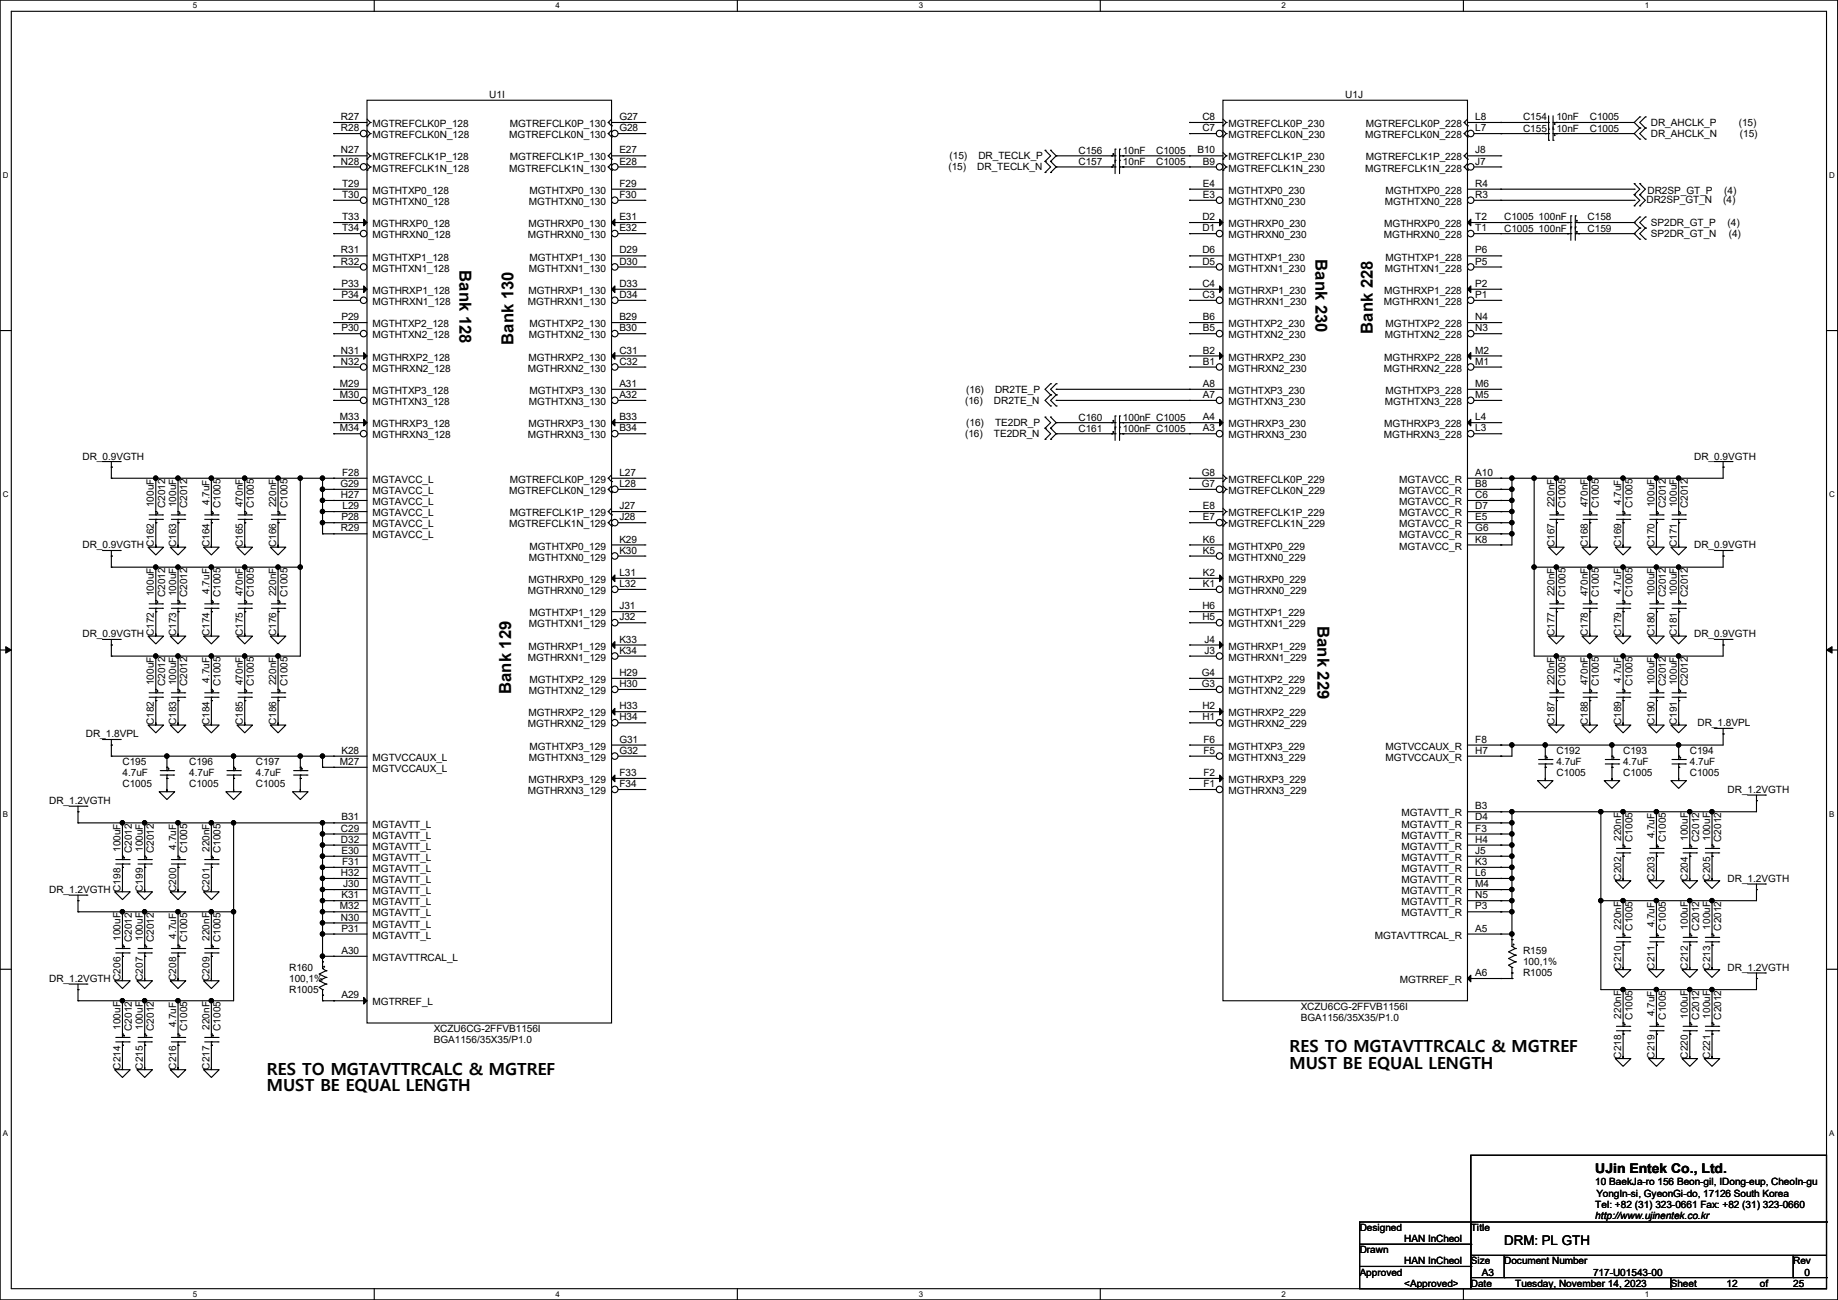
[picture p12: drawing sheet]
<svg xmlns="http://www.w3.org/2000/svg" width="420mm" height="297mm" viewBox="0 0 420 297" stroke-linecap="round" stroke-linejoin="round" font-family="sans-serif">
<defs><g id="words">
<g font-size="3.8">
<text x="300.6" y="59.2" transform="rotate(90 300.6 59.2)">Bank 230</text>
<text x="105" y="61.8" transform="rotate(90 105 61.8)">Bank 128</text>
<text x="313.7" y="76.2" transform="rotate(-90 313.7 76.2)">Bank 228</text>
<text x="117.3" y="78.8" transform="rotate(-90 117.3 78.8)">Bank 130</text>
<text x="301.1" y="143" transform="rotate(90 301.1 143)">Bank 229</text>
<text x="116.8" y="158.5" transform="rotate(-90 116.8 158.5)">Bank 129</text>
<text x="61" y="245.5">RES TO MGTAVTTRCALC &amp; MGTREF</text>
<text x="294.7" y="240.4">RES TO MGTAVTTRCALC &amp; MGTREF</text>
<text x="294.7" y="244.2">MUST BE EQUAL LENGTH</text>
<text x="61" y="249.3">MUST BE EQUAL LENGTH</text>
</g>
<g font-size="3">
<text x="364.5" y="268.1">UJin Entek Co., Ltd.</text>
<text x="343.7" y="284.5">DRM: PL GTH</text>
</g>
<g font-size="2.3">
<text x="111.8" y="22.4">U1I</text>
<text x="307.4" y="22.4">U1J</text>
<text x="77.9" y="27.4">R27</text>
<text x="77.9" y="30">R28</text>
<text x="85.1" y="29">MGTREFCLK0P_128</text>
<text x="116.5" y="29">MGTREFCLK0P_130</text>
<text x="141.5" y="27.4">G27</text>
<text x="141.5" y="30">G28</text>
<text x="274.7" y="30">C7</text>
<text x="274.7" y="27.4">C8</text>
<text x="280.7" y="29">MGTREFCLK0P_230</text>
<text x="312.1" y="29">MGTREFCLK0P_228</text>
<text x="337.1" y="27.4">L8</text>
<text x="337.1" y="30">L7</text>
<text x="348" y="27.5">C154</text>
<text x="355.6" y="27.5">10nF</text>
<text x="363.3" y="27.5">C1005</text>
<text x="377.2" y="28.8">DR_AHCLK_P</text>
<text x="397.3" y="28.8">(15)</text>
<text x="77.9" y="35.1">N27</text>
<text x="85.1" y="31.6">MGTREFCLK0N_128</text>
<text x="116.4" y="31.6">MGTREFCLK0N_130</text>
<text x="141.5" y="35.1">E27</text>
<text x="246.4" y="35.1">C156</text>
<text x="256.6" y="35.1">10nF</text>
<text x="264.2" y="35.1">C1005</text>
<text x="273.6" y="35.1">B10</text>
<text x="280.7" y="31.6">MGTREFCLK0N_230</text>
<text x="312" y="31.6">MGTREFCLK0N_228</text>
<text x="337.1" y="35.1">J8</text>
<text x="348" y="30.1">C155</text>
<text x="355.6" y="30.1">10nF</text>
<text x="363.3" y="30.1">C1005</text>
<text x="377.2" y="31.3">DR_AHCLK_N</text>
<text x="397.6" y="31.3">(15)</text>
<text x="77.9" y="37.6">N28</text>
<text x="85.1" y="36.7">MGTREFCLK1P_128</text>
<text x="85.1" y="39.2">MGTREFCLK1N_128</text>
<text x="116.4" y="39.2">MGTREFCLK1N_130</text>
<text x="116.5" y="36.7">MGTREFCLK1P_130</text>
<text x="141.5" y="37.6">E28</text>
<text x="216.7" y="38.9">(15)</text>
<text x="217" y="36.4">(15)</text>
<text x="223.3" y="38.9">DR_TECLK_N</text>
<text x="223.6" y="36.4">DR_TECLK_P</text>
<text x="246.4" y="37.7">C157</text>
<text x="256.6" y="37.7">10nF</text>
<text x="264.2" y="37.7">C1005</text>
<text x="274.9" y="37.6">B9</text>
<text x="280.7" y="36.7">MGTREFCLK1P_230</text>
<text x="280.7" y="39.2">MGTREFCLK1N_230</text>
<text x="312" y="39.2">MGTREFCLK1N_228</text>
<text x="312.1" y="36.7">MGTREFCLK1P_228</text>
<text x="337.1" y="37.6">J7</text>
<text x="78.1" y="42.7">T29</text>
<text x="78.1" y="45.2">T30</text>
<text x="85.1" y="44.3">MGTHTXP0_128</text>
<text x="85.1" y="46.8">MGTHTXN0_128</text>
<text x="120.9" y="46.8">MGTHTXN0_130</text>
<text x="121" y="44.3">MGTHTXP0_130</text>
<text x="141.5" y="42.7">F29</text>
<text x="141.5" y="45.2">F30</text>
<text x="274.9" y="45.2">E3</text>
<text x="274.9" y="42.7">E4</text>
<text x="280.7" y="46.8">MGTHTXN0_230</text>
<text x="280.7" y="44.3">MGTHTXP0_230</text>
<text x="316.4" y="46.8">MGTHTXN0_228</text>
<text x="316.6" y="44.3">MGTHTXP0_228</text>
<text x="337.1" y="45.2">R3</text>
<text x="337.1" y="42.7">R4</text>
<text x="376.2" y="46.3">DR2SP_GT_N</text>
<text x="376.5" y="44.3">DR2SP_GT_P</text>
<text x="393.7" y="46.3">(4)</text>
<text x="394" y="44.3">(4)</text>
<text x="78.1" y="50.3">T33</text>
<text x="78.1" y="52.8">T34</text>
<text x="85.1" y="51.9">MGTHRXP0_128</text>
<text x="120.7" y="51.9">MGTHRXP0_130</text>
<text x="141.5" y="50.3">E31</text>
<text x="141.5" y="52.8">E32</text>
<text x="274.7" y="50.3">D2</text>
<text x="274.7" y="52.8">D1</text>
<text x="280.7" y="51.9">MGTHRXP0_230</text>
<text x="316.3" y="51.9">MGTHRXP0_228</text>
<text x="337.1" y="50.3">T2</text>
<text x="337.1" y="52.8">T1</text>
<text x="343.7" y="50.4">C1005</text>
<text x="343.7" y="52.9">C1005</text>
<text x="351.6" y="50.4">100nF</text>
<text x="351.6" y="52.9">100nF</text>
<text x="362.8" y="50.4">C158</text>
<text x="362.8" y="52.9">C159</text>
<text x="377.2" y="51.6">SP2DR_GT_P</text>
<text x="394.8" y="51.6">(4)</text>
<text x="77.9" y="57.9">R31</text>
<text x="85.1" y="54.4">MGTHRXN0_128</text>
<text x="85.1" y="59.5">MGTHTXP1_128</text>
<text x="120.6" y="54.4">MGTHRXN0_130</text>
<text x="121" y="59.5">MGTHTXP1_130</text>
<text x="141.5" y="57.9">D29</text>
<text x="274.7" y="57.9">D6</text>
<text x="280.7" y="59.5">MGTHTXP1_230</text>
<text x="280.7" y="54.4">MGTHRXN0_230</text>
<text x="316.2" y="54.4">MGTHRXN0_228</text>
<text x="316.6" y="59.5">MGTHTXP1_228</text>
<text x="337.1" y="57.9">P6</text>
<text x="377.2" y="54.2">SP2DR_GT_N</text>
<text x="395" y="54.2">(4)</text>
<text x="77.9" y="60.5">R32</text>
<text x="78" y="65.5">P33</text>
<text x="85.1" y="62.1">MGTHTXN1_128</text>
<text x="120.9" y="62.1">MGTHTXN1_130</text>
<text x="141.5" y="60.5">D30</text>
<text x="141.5" y="65.5">D33</text>
<text x="274.7" y="65.5">C4</text>
<text x="274.7" y="60.5">D5</text>
<text x="280.7" y="62.1">MGTHTXN1_230</text>
<text x="316.4" y="62.1">MGTHTXN1_228</text>
<text x="337.1" y="65.5">P2</text>
<text x="337.1" y="60.5">P5</text>
<text x="78" y="68.1">P34</text>
<text x="85.1" y="67.1">MGTHRXP1_128</text>
<text x="85.1" y="69.7">MGTHRXN1_128</text>
<text x="120.6" y="69.7">MGTHRXN1_130</text>
<text x="120.7" y="67.1">MGTHRXP1_130</text>
<text x="141.5" y="68.1">D34</text>
<text x="274.7" y="68.1">C3</text>
<text x="280.7" y="69.7">MGTHRXN1_230</text>
<text x="280.7" y="67.1">MGTHRXP1_230</text>
<text x="316.2" y="69.7">MGTHRXN1_228</text>
<text x="316.3" y="67.1">MGTHRXP1_228</text>
<text x="337.1" y="68.1">P1</text>
<text x="78" y="73.2">P29</text>
<text x="78" y="75.7">P30</text>
<text x="85.1" y="74.8">MGTHTXP2_128</text>
<text x="85.1" y="77.3">MGTHTXN2_128</text>
<text x="120.9" y="77.3">MGTHTXN2_130</text>
<text x="121" y="74.8">MGTHTXP2_130</text>
<text x="141.5" y="73.2">B29</text>
<text x="141.5" y="75.7">B30</text>
<text x="274.9" y="75.7">B5</text>
<text x="274.9" y="73.2">B6</text>
<text x="280.7" y="77.3">MGTHTXN2_230</text>
<text x="280.7" y="74.8">MGTHTXP2_230</text>
<text x="316.4" y="77.3">MGTHTXN2_228</text>
<text x="316.6" y="74.8">MGTHTXP2_228</text>
<text x="337.1" y="75.7">N3</text>
<text x="337.1" y="73.2">N4</text>
<text x="77.9" y="80.8">N31</text>
<text x="77.9" y="83.3">N32</text>
<text x="85.1" y="82.4">MGTHRXP2_128</text>
<text x="120.7" y="82.4">MGTHRXP2_130</text>
<text x="141.5" y="80.8">C31</text>
<text x="141.5" y="83.3">C32</text>
<text x="274.9" y="83.3">B1</text>
<text x="274.9" y="80.8">B2</text>
<text x="280.7" y="82.4">MGTHRXP2_230</text>
<text x="316.3" y="82.4">MGTHRXP2_228</text>
<text x="337.1" y="83.3">M1</text>
<text x="337.1" y="80.8">M2</text>
<text x="77.6" y="88.4">M29</text>
<text x="85.1" y="84.9">MGTHRXN2_128</text>
<text x="120.6" y="84.9">MGTHRXN2_130</text>
<text x="141.5" y="88.4">A31</text>
<text x="220.8" y="89.7">(16)</text>
<text x="227.4" y="89.7">DR2TE_P</text>
<text x="274.9" y="88.4">A8</text>
<text x="280.7" y="84.9">MGTHRXN2_230</text>
<text x="316.2" y="84.9">MGTHRXN2_228</text>
<text x="337.1" y="88.4">M6</text>
<text x="77.6" y="90.9">M30</text>
<text x="85.1" y="90">MGTHTXP3_128</text>
<text x="85.1" y="92.5">MGTHTXN3_128</text>
<text x="120.9" y="92.5">MGTHTXN3_130</text>
<text x="121" y="90">MGTHTXP3_130</text>
<text x="141.5" y="90.9">A32</text>
<text x="220.5" y="92.3">(16)</text>
<text x="227.1" y="92.3">DR2TE_N</text>
<text x="274.9" y="90.9">A7</text>
<text x="280.7" y="92.5">MGTHTXN3_230</text>
<text x="280.7" y="90">MGTHTXP3_230</text>
<text x="316.4" y="92.5">MGTHTXN3_228</text>
<text x="316.6" y="90">MGTHTXP3_228</text>
<text x="337.1" y="90.9">M5</text>
<text x="77.6" y="96">M33</text>
<text x="77.6" y="98.6">M34</text>
<text x="85.1" y="97.6">MGTHRXP3_128</text>
<text x="85.1" y="100.2">MGTHRXN3_128</text>
<text x="120.6" y="100.2">MGTHRXN3_130</text>
<text x="120.7" y="97.6">MGTHRXP3_130</text>
<text x="141.5" y="96">B33</text>
<text x="141.5" y="98.6">B34</text>
<text x="220.5" y="99.9">(16)</text>
<text x="220.8" y="97.4">(16)</text>
<text x="227.1" y="99.9">TE2DR_N</text>
<text x="227.4" y="97.4">TE2DR_P</text>
<text x="246.4" y="98.6">C161</text>
<text x="246.4" y="96.1">C160</text>
<text x="256.6" y="98.6">100nF C1005</text>
<text x="256.6" y="96.1">100nF C1005</text>
<text x="274.9" y="98.6">A3</text>
<text x="274.9" y="96">A4</text>
<text x="280.7" y="100.2">MGTHRXN3_230</text>
<text x="280.7" y="97.6">MGTHRXP3_230</text>
<text x="316.2" y="100.2">MGTHRXN3_228</text>
<text x="316.3" y="97.6">MGTHRXP3_228</text>
<text x="337.1" y="98.6">L3</text>
<text x="337.1" y="96">L4</text>
<text x="18.8" y="105">DR_0.9VGTH</text>
<text x="387.1" y="105">DR_0.9VGTH</text>
<text x="77.8" y="111.3">G29</text>
<text x="77.9" y="113.8">H27</text>
<text x="78.1" y="108.7">F28</text>
<text x="85.1" y="110.3">MGTAVCC_L</text>
<text x="85.1" y="112.9">MGTAVCC_L</text>
<text x="116.4" y="112.9">MGTREFCLK0N_129</text>
<text x="116.5" y="110.3">MGTREFCLK0P_129</text>
<text x="141.5" y="108.7">L27</text>
<text x="141.5" y="111.3">L28</text>
<text x="274.6" y="111.3">G7</text>
<text x="274.6" y="108.7">G8</text>
<text x="280.7" y="112.9">MGTREFCLK0N_229</text>
<text x="280.7" y="110.3">MGTREFCLK0P_229</text>
<text x="319.7" y="112.9">MGTAVCC_R</text>
<text x="319.7" y="110.3">MGTAVCC_R</text>
<text x="337.1" y="111.3">B8</text>
<text x="337.1" y="113.8">C6</text>
<text x="337.1" y="108.7">A10</text>
<text x="35.2" y="115.9" transform="rotate(-90 35.2 115.9)">100uF</text>
<text x="37.7" y="116.1" transform="rotate(-90 37.7 116.1)">C2012</text>
<text x="40.3" y="115.9" transform="rotate(-90 40.3 115.9)">100uF</text>
<text x="42.8" y="116.1" transform="rotate(-90 42.8 116.1)">C2012</text>
<text x="47.9" y="115.4" transform="rotate(-90 47.9 115.4)">4.7uF</text>
<text x="50.4" y="116.1" transform="rotate(-90 50.4 116.1)">C1005</text>
<text x="55.5" y="115.9" transform="rotate(-90 55.5 115.9)">470nF</text>
<text x="58" y="116.1" transform="rotate(-90 58 116.1)">C1005</text>
<text x="63.1" y="115.9" transform="rotate(-90 63.1 115.9)">220nF</text>
<text x="65.7" y="116.1" transform="rotate(-90 65.7 116.1)">C1005</text>
<text x="78" y="118.9">P28</text>
<text x="78.3" y="116.3">L29</text>
<text x="85.1" y="115.4">MGTAVCC_L</text>
<text x="85.1" y="117.9">MGTAVCC_L</text>
<text x="116.5" y="117.9">MGTREFCLK1P_129</text>
<text x="141.5" y="116.3">J27</text>
<text x="141.5" y="118.9">J28</text>
<text x="274.9" y="116.3">E8</text>
<text x="274.9" y="118.9">E7</text>
<text x="280.7" y="117.9">MGTREFCLK1P_229</text>
<text x="319.7" y="115.4">MGTAVCC_R</text>
<text x="319.7" y="117.9">MGTAVCC_R</text>
<text x="337.1" y="116.3">D7</text>
<text x="337.1" y="118.9">E5</text>
<text x="355.2" y="115.9" transform="rotate(-90 355.2 115.9)">220nF</text>
<text x="357.8" y="116.1" transform="rotate(-90 357.8 116.1)">C1005</text>
<text x="362.8" y="115.9" transform="rotate(-90 362.8 115.9)">470nF</text>
<text x="365.4" y="116.1" transform="rotate(-90 365.4 116.1)">C1005</text>
<text x="370.5" y="115.4" transform="rotate(-90 370.5 115.4)">4.7uF</text>
<text x="373" y="116.1" transform="rotate(-90 373 116.1)">C1005</text>
<text x="378.1" y="115.9" transform="rotate(-90 378.1 115.9)">100uF</text>
<text x="380.6" y="116.1" transform="rotate(-90 380.6 116.1)">C2012</text>
<text x="383.2" y="115.9" transform="rotate(-90 383.2 115.9)">100uF</text>
<text x="385.7" y="116.1" transform="rotate(-90 385.7 116.1)">C2012</text>
<text x="18.8" y="125.3">DR_0.9VGTH</text>
<text x="35.2" y="125" transform="rotate(-90 35.2 125)">C162</text>
<text x="40.3" y="125" transform="rotate(-90 40.3 125)">C163</text>
<text x="47.9" y="125" transform="rotate(-90 47.9 125)">C164</text>
<text x="55.5" y="125" transform="rotate(-90 55.5 125)">C165</text>
<text x="63.1" y="125" transform="rotate(-90 63.1 125)">C166</text>
<text x="77.9" y="121.4">R29</text>
<text x="85.1" y="120.5">MGTAVCC_L</text>
<text x="85.1" y="123">MGTAVCC_L</text>
<text x="116.4" y="120.5">MGTREFCLK1N_129</text>
<text x="121" y="125.6">MGTHTXP0_129</text>
<text x="141.5" y="124">K29</text>
<text x="274.9" y="124">K6</text>
<text x="280.7" y="125.6">MGTHTXP0_229</text>
<text x="280.7" y="120.5">MGTREFCLK1N_229</text>
<text x="319.7" y="120.5">MGTAVCC_R</text>
<text x="319.7" y="123">MGTAVCC_R</text>
<text x="319.7" y="125.6">MGTAVCC_R</text>
<text x="337.1" y="121.4">G6</text>
<text x="337.1" y="124">K8</text>
<text x="355.2" y="125" transform="rotate(-90 355.2 125)">C167</text>
<text x="362.8" y="125" transform="rotate(-90 362.8 125)">C168</text>
<text x="370.5" y="125" transform="rotate(-90 370.5 125)">C169</text>
<text x="378.1" y="125" transform="rotate(-90 378.1 125)">C170</text>
<text x="383.2" y="125" transform="rotate(-90 383.2 125)">C171</text>
<text x="387.1" y="125.3">DR_0.9VGTH</text>
<text x="120.9" y="128.1">MGTHTXN0_129</text>
<text x="141.5" y="126.5">K30</text>
<text x="141.5" y="131.6">L31</text>
<text x="274.9" y="131.6">K2</text>
<text x="274.9" y="126.5">K5</text>
<text x="280.7" y="128.1">MGTHTXN0_229</text>
<text x="35.2" y="136.2" transform="rotate(-90 35.2 136.2)">100uF</text>
<text x="37.7" y="136.4" transform="rotate(-90 37.7 136.4)">C2012</text>
<text x="40.3" y="136.2" transform="rotate(-90 40.3 136.2)">100uF</text>
<text x="42.8" y="136.4" transform="rotate(-90 42.8 136.4)">C2012</text>
<text x="47.9" y="135.7" transform="rotate(-90 47.9 135.7)">4.7uF</text>
<text x="50.4" y="136.4" transform="rotate(-90 50.4 136.4)">C1005</text>
<text x="55.5" y="136.2" transform="rotate(-90 55.5 136.2)">470nF</text>
<text x="58" y="136.4" transform="rotate(-90 58 136.4)">C1005</text>
<text x="63.1" y="136.2" transform="rotate(-90 63.1 136.2)">220nF</text>
<text x="65.7" y="136.4" transform="rotate(-90 65.7 136.4)">C1005</text>
<text x="120.6" y="135.7">MGTHRXN0_129</text>
<text x="120.7" y="133.2">MGTHRXP0_129</text>
<text x="141.5" y="134.1">L32</text>
<text x="274.9" y="134.1">K1</text>
<text x="280.7" y="133.2">MGTHRXP0_229</text>
<text x="280.7" y="135.7">MGTHRXN0_229</text>
<text x="355.2" y="136.2" transform="rotate(-90 355.2 136.2)">220nF</text>
<text x="357.8" y="136.4" transform="rotate(-90 357.8 136.4)">C1005</text>
<text x="362.8" y="136.2" transform="rotate(-90 362.8 136.2)">470nF</text>
<text x="365.4" y="136.4" transform="rotate(-90 365.4 136.4)">C1005</text>
<text x="370.5" y="135.7" transform="rotate(-90 370.5 135.7)">4.7uF</text>
<text x="373" y="136.4" transform="rotate(-90 373 136.4)">C1005</text>
<text x="378.1" y="136.2" transform="rotate(-90 378.1 136.2)">100uF</text>
<text x="380.6" y="136.4" transform="rotate(-90 380.6 136.4)">C2012</text>
<text x="383.2" y="136.2" transform="rotate(-90 383.2 136.2)">100uF</text>
<text x="385.7" y="136.4" transform="rotate(-90 385.7 136.4)">C2012</text>
<text x="120.9" y="143.3">MGTHTXN1_129</text>
<text x="121" y="140.8">MGTHTXP1_129</text>
<text x="141.5" y="139.2">J31</text>
<text x="141.5" y="141.7">J32</text>
<text x="274.7" y="141.7">H5</text>
<text x="274.7" y="139.2">H6</text>
<text x="280.7" y="143.3">MGTHTXN1_229</text>
<text x="280.7" y="140.8">MGTHTXP1_229</text>
<text x="18.8" y="145.6">DR_0.9VGTH</text>
<text x="35.2" y="145.3" transform="rotate(-90 35.2 145.3)">C172</text>
<text x="40.3" y="145.3" transform="rotate(-90 40.3 145.3)">C173</text>
<text x="47.9" y="145.3" transform="rotate(-90 47.9 145.3)">C174</text>
<text x="55.5" y="145.3" transform="rotate(-90 55.5 145.3)">C175</text>
<text x="63.1" y="145.3" transform="rotate(-90 63.1 145.3)">C176</text>
<text x="120.7" y="148.4">MGTHRXP1_129</text>
<text x="141.5" y="146.8">K33</text>
<text x="141.5" y="149.4">K34</text>
<text x="275.3" y="149.4">J3</text>
<text x="275.3" y="146.8">J4</text>
<text x="280.7" y="148.4">MGTHRXP1_229</text>
<text x="355.2" y="145.3" transform="rotate(-90 355.2 145.3)">C177</text>
<text x="362.8" y="145.3" transform="rotate(-90 362.8 145.3)">C178</text>
<text x="370.5" y="145.3" transform="rotate(-90 370.5 145.3)">C179</text>
<text x="378.1" y="145.3" transform="rotate(-90 378.1 145.3)">C180</text>
<text x="383.2" y="145.3" transform="rotate(-90 383.2 145.3)">C181</text>
<text x="387.1" y="145.6">DR_0.9VGTH</text>
<text x="120.6" y="151">MGTHRXN1_129</text>
<text x="141.5" y="154.4">H29</text>
<text x="274.6" y="154.4">G4</text>
<text x="280.7" y="151">MGTHRXN1_229</text>
<text x="35.2" y="156.5" transform="rotate(-90 35.2 156.5)">100uF</text>
<text x="37.7" y="156.8" transform="rotate(-90 37.7 156.8)">C2012</text>
<text x="40.3" y="156.5" transform="rotate(-90 40.3 156.5)">100uF</text>
<text x="42.8" y="156.8" transform="rotate(-90 42.8 156.8)">C2012</text>
<text x="47.9" y="156" transform="rotate(-90 47.9 156)">4.7uF</text>
<text x="50.4" y="156.8" transform="rotate(-90 50.4 156.8)">C1005</text>
<text x="55.5" y="156.5" transform="rotate(-90 55.5 156.5)">470nF</text>
<text x="58" y="156.8" transform="rotate(-90 58 156.8)">C1005</text>
<text x="63.1" y="156.5" transform="rotate(-90 63.1 156.5)">220nF</text>
<text x="65.7" y="156.8" transform="rotate(-90 65.7 156.8)">C1005</text>
<text x="120.9" y="158.6">MGTHTXN2_129</text>
<text x="121" y="156">MGTHTXP2_129</text>
<text x="141.5" y="157">H30</text>
<text x="274.6" y="157">G3</text>
<text x="280.7" y="158.6">MGTHTXN2_229</text>
<text x="280.7" y="156">MGTHTXP2_229</text>
<text x="355.2" y="156.5" transform="rotate(-90 355.2 156.5)">220nF</text>
<text x="357.8" y="156.8" transform="rotate(-90 357.8 156.8)">C1005</text>
<text x="362.8" y="156.5" transform="rotate(-90 362.8 156.5)">470nF</text>
<text x="365.4" y="156.8" transform="rotate(-90 365.4 156.8)">C1005</text>
<text x="370.5" y="156" transform="rotate(-90 370.5 156)">4.7uF</text>
<text x="373" y="156.8" transform="rotate(-90 373 156.8)">C1005</text>
<text x="378.1" y="156.5" transform="rotate(-90 378.1 156.5)">100uF</text>
<text x="380.6" y="156.8" transform="rotate(-90 380.6 156.8)">C2012</text>
<text x="383.2" y="156.5" transform="rotate(-90 383.2 156.5)">100uF</text>
<text x="385.7" y="156.8" transform="rotate(-90 385.7 156.8)">C2012</text>
<text x="35.2" y="165.7" transform="rotate(-90 35.2 165.7)">C182</text>
<text x="40.3" y="165.7" transform="rotate(-90 40.3 165.7)">C183</text>
<text x="47.9" y="165.7" transform="rotate(-90 47.9 165.7)">C184</text>
<text x="55.5" y="165.7" transform="rotate(-90 55.5 165.7)">C185</text>
<text x="63.1" y="165.7" transform="rotate(-90 63.1 165.7)">C186</text>
<text x="120.6" y="166.2">MGTHRXN2_129</text>
<text x="120.7" y="163.7">MGTHRXP2_129</text>
<text x="141.5" y="162.1">H33</text>
<text x="141.5" y="164.6">H34</text>
<text x="274.7" y="164.6">H1</text>
<text x="274.7" y="162.1">H2</text>
<text x="280.7" y="166.2">MGTHRXN2_229</text>
<text x="280.7" y="163.7">MGTHRXP2_229</text>
<text x="355.2" y="165.7" transform="rotate(-90 355.2 165.7)">C187</text>
<text x="362.8" y="165.7" transform="rotate(-90 362.8 165.7)">C188</text>
<text x="370.5" y="165.7" transform="rotate(-90 370.5 165.7)">C189</text>
<text x="378.1" y="165.7" transform="rotate(-90 378.1 165.7)">C190</text>
<text x="383.2" y="165.7" transform="rotate(-90 383.2 165.7)">C191</text>
<text x="387.9" y="165.9">DR_1.8VPL</text>
<text x="19.6" y="168.5">DR_1.8VPL</text>
<text x="78" y="172.2">K28</text>
<text x="85.1" y="173.8">MGTVCCAUX_L</text>
<text x="120.9" y="173.8">MGTHTXN3_129</text>
<text x="121" y="171.3">MGTHTXP3_129</text>
<text x="141.5" y="169.7">G31</text>
<text x="141.5" y="172.2">G32</text>
<text x="275" y="172.2">F5</text>
<text x="275" y="169.7">F6</text>
<text x="280.7" y="173.8">MGTHTXN3_229</text>
<text x="280.7" y="171.3">MGTHTXP3_229</text>
<text x="316.6" y="171.3">MGTVCCAUX_R</text>
<text x="316.6" y="173.8">MGTVCCAUX_R</text>
<text x="337.1" y="169.7">F8</text>
<text x="337.1" y="172.2">H7</text>
<text x="355.6" y="172.3">C192</text>
<text x="370.9" y="172.3">C193</text>
<text x="386.1" y="172.3">C194</text>
<text x="28" y="174.8">C195</text>
<text x="28" y="177.4">4.7uF</text>
<text x="28" y="179.9">C1005</text>
<text x="43.2" y="174.8">C196</text>
<text x="43.2" y="177.4">4.7uF</text>
<text x="43.2" y="179.9">C1005</text>
<text x="58.5" y="174.8">C197</text>
<text x="58.5" y="177.4">4.7uF</text>
<text x="58.5" y="179.9">C1005</text>
<text x="77.6" y="174.8">M27</text>
<text x="85.1" y="176.4">MGTVCCAUX_L</text>
<text x="120.7" y="178.9">MGTHRXP3_129</text>
<text x="141.5" y="177.3">F33</text>
<text x="141.5" y="179.8">F34</text>
<text x="275" y="179.8">F1</text>
<text x="275" y="177.3">F2</text>
<text x="280.7" y="178.9">MGTHRXP3_229</text>
<text x="355.6" y="174.8">4.7uF</text>
<text x="355.6" y="177.4">C1005</text>
<text x="370.9" y="174.8">4.7uF</text>
<text x="370.9" y="177.4">C1005</text>
<text x="386.1" y="174.8">4.7uF</text>
<text x="386.1" y="177.4">C1005</text>
<text x="11.2" y="183.7">DR_1.2VGTH</text>
<text x="120.6" y="181.4">MGTHRXN3_129</text>
<text x="280.7" y="181.4">MGTHRXN3_229</text>
<text x="337.1" y="184.9">B3</text>
<text x="394.8" y="181.2">DR_1.2VGTH</text>
<text x="77.9" y="190">C29</text>
<text x="78" y="187.5">B31</text>
<text x="85.1" y="189.1">MGTAVTT_L</text>
<text x="85.1" y="191.6">MGTAVTT_L</text>
<text x="320.2" y="186.5">MGTAVTT_R</text>
<text x="320.2" y="189.1">MGTAVTT_R</text>
<text x="320.2" y="191.6">MGTAVTT_R</text>
<text x="337.1" y="187.5">D4</text>
<text x="337.1" y="190">F3</text>
<text x="378.1" y="191.6" transform="rotate(-90 378.1 191.6)">4.7uF</text>
<text x="27.6" y="194.6" transform="rotate(-90 27.6 194.6)">100uF</text>
<text x="30.1" y="194.9" transform="rotate(-90 30.1 194.9)">C2012</text>
<text x="32.6" y="194.6" transform="rotate(-90 32.6 194.6)">100uF</text>
<text x="35.2" y="194.9" transform="rotate(-90 35.2 194.9)">C2012</text>
<text x="40.3" y="194.1" transform="rotate(-90 40.3 194.1)">4.7uF</text>
<text x="42.8" y="194.9" transform="rotate(-90 42.8 194.9)">C1005</text>
<text x="47.9" y="194.6" transform="rotate(-90 47.9 194.6)">220nF</text>
<text x="50.4" y="194.9" transform="rotate(-90 50.4 194.9)">C1005</text>
<text x="77.9" y="192.5">D32</text>
<text x="78" y="195.1">E30</text>
<text x="78.1" y="197.6">F31</text>
<text x="85.1" y="194.1">MGTAVTT_L</text>
<text x="85.1" y="196.7">MGTAVTT_L</text>
<text x="320.2" y="194.1">MGTAVTT_R</text>
<text x="320.2" y="196.7">MGTAVTT_R</text>
<text x="337.1" y="192.5">H4</text>
<text x="337.1" y="195.1">J5</text>
<text x="337.1" y="197.6">K3</text>
<text x="370.5" y="192.1" transform="rotate(-90 370.5 192.1)">220nF</text>
<text x="373" y="192.3" transform="rotate(-90 373 192.3)">C1005</text>
<text x="380.6" y="192.3" transform="rotate(-90 380.6 192.3)">C1005</text>
<text x="385.7" y="192.1" transform="rotate(-90 385.7 192.1)">100uF</text>
<text x="388.2" y="192.3" transform="rotate(-90 388.2 192.3)">C2012</text>
<text x="390.8" y="192.1" transform="rotate(-90 390.8 192.1)">100uF</text>
<text x="393.3" y="192.3" transform="rotate(-90 393.3 192.3)">C2012</text>
<text x="27.6" y="203.8" transform="rotate(-90 27.6 203.8)">C198</text>
<text x="32.6" y="203.8" transform="rotate(-90 32.6 203.8)">C199</text>
<text x="40.3" y="203.8" transform="rotate(-90 40.3 203.8)">C200</text>
<text x="47.9" y="203.8" transform="rotate(-90 47.9 203.8)">C201</text>
<text x="77.9" y="200.2">H32</text>
<text x="78.4" y="202.7">J30</text>
<text x="85.1" y="199.2">MGTAVTT_L</text>
<text x="85.1" y="201.8">MGTAVTT_L</text>
<text x="320.2" y="199.2">MGTAVTT_R</text>
<text x="320.2" y="201.8">MGTAVTT_R</text>
<text x="337.1" y="200.2">L6</text>
<text x="337.1" y="202.7">M4</text>
<text x="370.5" y="201.2" transform="rotate(-90 370.5 201.2)">C202</text>
<text x="378.1" y="201.2" transform="rotate(-90 378.1 201.2)">C203</text>
<text x="385.7" y="201.2" transform="rotate(-90 385.7 201.2)">C204</text>
<text x="390.8" y="201.2" transform="rotate(-90 390.8 201.2)">C205</text>
<text x="394.8" y="201.5">DR_1.2VGTH</text>
<text x="11.2" y="204">DR_1.2VGTH</text>
<text x="77.6" y="207.8">M32</text>
<text x="78" y="205.2">K31</text>
<text x="85.1" y="204.3">MGTAVTT_L</text>
<text x="85.1" y="206.8">MGTAVTT_L</text>
<text x="85.1" y="209.4">MGTAVTT_L</text>
<text x="320.2" y="204.3">MGTAVTT_R</text>
<text x="320.2" y="206.8">MGTAVTT_R</text>
<text x="320.2" y="209.4">MGTAVTT_R</text>
<text x="337.1" y="205.2">N5</text>
<text x="337.1" y="207.8">P3</text>
<text x="27.6" y="214.9" transform="rotate(-90 27.6 214.9)">100uF</text>
<text x="30.1" y="215.2" transform="rotate(-90 30.1 215.2)">C2012</text>
<text x="32.6" y="214.9" transform="rotate(-90 32.6 214.9)">100uF</text>
<text x="35.2" y="215.2" transform="rotate(-90 35.2 215.2)">C2012</text>
<text x="40.3" y="214.4" transform="rotate(-90 40.3 214.4)">4.7uF</text>
<text x="42.8" y="215.2" transform="rotate(-90 42.8 215.2)">C1005</text>
<text x="47.9" y="214.9" transform="rotate(-90 47.9 214.9)">220nF</text>
<text x="50.4" y="215.2" transform="rotate(-90 50.4 215.2)">C1005</text>
<text x="77.9" y="210.3">N30</text>
<text x="78" y="212.9">P31</text>
<text x="85.1" y="211.9">MGTAVTT_L</text>
<text x="85.1" y="214.5">MGTAVTT_L</text>
<text x="314.1" y="214.5">MGTAVTTRCAL_R</text>
<text x="337.1" y="212.9">A5</text>
<text x="370.5" y="212.4" transform="rotate(-90 370.5 212.4)">220nF</text>
<text x="373" y="212.6" transform="rotate(-90 373 212.6)">C1005</text>
<text x="378.1" y="211.9" transform="rotate(-90 378.1 211.9)">4.7uF</text>
<text x="380.6" y="212.6" transform="rotate(-90 380.6 212.6)">C1005</text>
<text x="385.7" y="212.4" transform="rotate(-90 385.7 212.4)">100uF</text>
<text x="388.2" y="212.6" transform="rotate(-90 388.2 212.6)">C2012</text>
<text x="390.8" y="212.4" transform="rotate(-90 390.8 212.4)">100uF</text>
<text x="393.3" y="212.6" transform="rotate(-90 393.3 212.6)">C2012</text>
<text x="66.1" y="221.8">R160</text>
<text x="78" y="217.9">A30</text>
<text x="85.1" y="219.5">MGTAVTTRCAL_L</text>
<text x="348" y="218">R159</text>
<text x="348" y="220.6">100,1%</text>
<text x="370.5" y="221.5" transform="rotate(-90 370.5 221.5)">C210</text>
<text x="378.1" y="221.5" transform="rotate(-90 378.1 221.5)">C211</text>
<text x="385.7" y="221.5" transform="rotate(-90 385.7 221.5)">C212</text>
<text x="390.8" y="221.5" transform="rotate(-90 390.8 221.5)">C213</text>
<text x="394.8" y="221.8">DR_1.2VGTH</text>
<text x="11.2" y="224.4">DR_1.2VGTH</text>
<text x="27.6" y="224.1" transform="rotate(-90 27.6 224.1)">C206</text>
<text x="32.6" y="224.1" transform="rotate(-90 32.6 224.1)">C207</text>
<text x="40.3" y="224.1" transform="rotate(-90 40.3 224.1)">C208</text>
<text x="47.9" y="224.1" transform="rotate(-90 47.9 224.1)">C209</text>
<text x="66.1" y="224.4">100,1%</text>
<text x="66.1" y="226.9">R1005</text>
<text x="319.8" y="224.6">MGTRREF_R</text>
<text x="337.1" y="223">A6</text>
<text x="348" y="223.1">R1005</text>
<text x="78" y="228.1">A29</text>
<text x="85.1" y="229.7">MGTRREF_L</text>
<text x="297.2" y="230.7">XCZU6CG-2FFVB1156I</text>
<text x="297.2" y="233.3">BGA1156/35X35/P1.0</text>
<text x="370.5" y="232.7" transform="rotate(-90 370.5 232.7)">220nF</text>
<text x="373" y="233" transform="rotate(-90 373 233)">C1005</text>
<text x="378.1" y="232.2" transform="rotate(-90 378.1 232.2)">4.7uF</text>
<text x="380.6" y="233" transform="rotate(-90 380.6 233)">C1005</text>
<text x="385.7" y="232.7" transform="rotate(-90 385.7 232.7)">100uF</text>
<text x="388.2" y="233" transform="rotate(-90 388.2 233)">C2012</text>
<text x="390.8" y="232.7" transform="rotate(-90 390.8 232.7)">100uF</text>
<text x="393.3" y="233" transform="rotate(-90 393.3 233)">C2012</text>
<text x="27.6" y="235.3" transform="rotate(-90 27.6 235.3)">100uF</text>
<text x="30.1" y="235.5" transform="rotate(-90 30.1 235.5)">C2012</text>
<text x="32.6" y="235.3" transform="rotate(-90 32.6 235.3)">100uF</text>
<text x="35.2" y="235.5" transform="rotate(-90 35.2 235.5)">C2012</text>
<text x="40.3" y="234.7" transform="rotate(-90 40.3 234.7)">4.7uF</text>
<text x="42.8" y="235.5" transform="rotate(-90 42.8 235.5)">C1005</text>
<text x="47.9" y="235.3" transform="rotate(-90 47.9 235.3)">220nF</text>
<text x="50.4" y="235.5" transform="rotate(-90 50.4 235.5)">C1005</text>
<text x="99.1" y="235.8">XCZU6CG-2FFVB1156I</text>
<text x="99.1" y="238.3">BGA1156/35X35/P1.0</text>
<text x="27.6" y="244.4" transform="rotate(-90 27.6 244.4)">C214</text>
<text x="32.6" y="244.4" transform="rotate(-90 32.6 244.4)">C215</text>
<text x="40.3" y="244.4" transform="rotate(-90 40.3 244.4)">C216</text>
<text x="47.9" y="244.4" transform="rotate(-90 47.9 244.4)">C217</text>
<text x="370.5" y="241.9" transform="rotate(-90 370.5 241.9)">C218</text>
<text x="378.1" y="241.9" transform="rotate(-90 378.1 241.9)">C219</text>
<text x="385.7" y="241.9" transform="rotate(-90 385.7 241.9)">C220</text>
<text x="390.8" y="241.9" transform="rotate(-90 390.8 241.9)">C221</text>
<text x="364.5" y="270.8">10 BaekJa-ro 156 Beon-gil, IDong-eup, CheoIn-gu</text>
<text x="364.5" y="275.9">Tel: +82 (31) 323-0661 Fax: +82 (31) 323-0660</text>
<text x="364.8" y="273.4">YongIn-si, GyeonGi-do, 17126 South Korea</text>
<text x="310.7" y="281.3">Designed</text>
<text x="336.1" y="281.3">Title</text>
<text x="364.5" y="278.5">http://www.ujinentek.co.kr</text>
<text x="310.7" y="286.3">Drawn</text>
<text x="320.8" y="283.8">HAN InCheol</text>
<text x="310.7" y="291.4">Approved</text>
<text x="320.8" y="294">&lt;Approved&gt;</text>
<text x="320.8" y="288.9">HAN InCheol</text>
<text x="336.1" y="288.9">Size</text>
<text x="336.1" y="294">Date</text>
<text x="338.6" y="291.4">A3</text>
<text x="343.7" y="288.9">Document Number</text>
<text x="346.2" y="294">Tuesday, November 14, 2023</text>
<text x="364" y="291.4">717-U01543-00</text>
<text x="381.8" y="294">Sheet</text>
<text x="394.5" y="294">12</text>
<text x="402.1" y="294">of</text>
<text x="409.7" y="288.9">Rev</text>
<text x="409.7" y="294">25</text>
<text x="412.3" y="291.4">0</text>
</g>
<g font-size="1.8">
<text x="44" y="1.9">5</text>
<text x="127" y="1.9">4</text>
<text x="209.9" y="1.9">3</text>
<text x="292.9" y="1.9">2</text>
<text x="375.8" y="1.9">1</text>
<text x=".7" y="40.6">D</text>
<text x="418" y="40.6">D</text>
<text x=".7" y="113.6">C</text>
<text x="418" y="113.6">C</text>
<text x=".7" y="186.6">B</text>
<text x="418" y="186.6">B</text>
<text x=".7" y="259.5">A</text>
<text x="418" y="259.5">A</text>
<text x="44" y="296.3">5</text>
<text x="127" y="296.3">4</text>
<text x="209.9" y="296.3">3</text>
<text x="292.9" y="296.3">2</text>
<text x="375.8" y="296.3">1</text>
</g>
</g></defs>
<path d="M0 0h419.9v297h-419.9zM2.6 2.6h414.8v291.8h-414.8z" fill="none" stroke="#000" stroke-width=".25"/>
<g fill="#fff">
<path d="M44 .3h1v2h-1z"/>
<path d="M44 294.7h1v2h-1z"/>
</g>
<path d="M85.5 0v2.6M85.5 294.4v2.6" fill="none" stroke="#000" stroke-width=".25"/>
<g fill="#fff">
<path d="M127 .3h.9v2h-.9z"/>
<path d="M127 294.7h.9v2h-.9z"/>
</g>
<path d="M168.5 0v2.6M168.5 294.4v2.6" fill="none" stroke="#000" stroke-width=".25"/>
<g fill="#fff">
<path d="M209.9 .3h1v2h-1z"/>
<path d="M209.9 294.7h1v2h-1z"/>
</g>
<path d="M251.4 0v2.6M251.4 294.4v2.6" fill="none" stroke="#000" stroke-width=".25"/>
<g fill="#fff">
<path d="M292.9 .3h.9v2h-.9z"/>
<path d="M292.9 294.7h.9v2h-.9z"/>
</g>
<path d="M334.4 0v2.6M334.4 294.4v2.6" fill="none" stroke="#000" stroke-width=".25"/>
<g fill="#fff">
<path d="M375.8 .3h1v2h-1z"/>
<path d="M375.8 294.7h1v2h-1z"/>
<path d="M.7 39h1.2v2h-1.2z"/>
<path d="M418 39h1.3v2h-1.3z"/>
<path d="M.7 112h1.2v2h-1.2z"/>
<path d="M418 112h1.3v2h-1.3z"/>
</g>
<path d="M0 75.5h2.6M417.4 75.5h2.5" fill="none" stroke="#000" stroke-width=".25"/>
<g fill="#fff">
<path d="M.7 185h1.2v1.9h-1.2z"/>
<path d="M418 185h1.2v1.9h-1.2z"/>
</g>
<path d="M0 148.5h2.6M417.4 148.5h2.5" fill="none" stroke="#000" stroke-width=".25"/>
<path d="M1.3 147.7l1.3 .8-1.3 .7zM417.4 148.5l1.2-.8v1.5z" fill="#000" stroke="#000" stroke-width=".23"/>
<g fill="#fff">
<path d="M.7 257.9h1.2v2h-1.2z"/>
<path d="M418 257.9h1.2v2h-1.2z"/>
</g>
<g fill="none" stroke="#000" stroke-width=".25">
<path d="M76.2 28h.1M76.2 28h7.7M83.9 22.9h55.8v210.8h-55.8zM83.9 28.7h.1M83.9 31.3h.1M83.9 27.2l.7 .8M83.9 29.8l.7 .7M84.6 28h.1M84.6 30.5h.1M84.6 28l-.7 .7M84.6 30.5l-.7 .8M238.8 36.9h.1"/>
<path d="M238.8 34.3h.1M238.8 39.4h.1M238.8 34.3l1.3 1.3-1.3 1.3M238.8 36.9l1.3 1.2-1.3 1.3M240.1 34.3h.1M240.1 36.9h.1M240.1 39.4h.1M240.1 34.3l1.2 1.3-1.2 1.3M240.1 36.9l1.2 1.2-1.2 1.3M254 38.1h.1M254 35.6h.1M254 38.1h.8"/>
<path d="M254 35.6h.8M254.8 38.1h.1M254.8 36.6h.1M254.8 35.6h.1M254.8 34.1h.1M254.8 34.1v5.6M255.8 36.6h.1M255.8 38.1h.1M255.8 34.1h.1M255.8 35.6h.1M255.8 38.1h.8M255.8 34.1v5.6"/>
<path d="M255.8 35.6h.8M256.6 38.1h.1M256.6 35.6h.1M353.1 30.5h.1M353.1 28h.1M353.1 30.5h.8M353.1 28h.8M353.9 32h.1M353.9 30.5h.1M353.9 29.5h.1M353.9 28h.1M353.9 26.5v5.5"/>
<path d="M354.9 30.5h.1M354.9 32h.1M354.9 28h.1M354.9 29.5h.1M354.9 30.5h.7M354.9 26.5v5.5M354.9 28h.7M355.6 30.5h.1M355.6 28h.1M374.7 29.3h.1M374.7 31.8h.1M374.7 26.7h.1"/>
<path d="M374.7 29.3l-1.3 1.2 1.3 1.3M374.7 26.7l-1.3 1.3 1.3 1.3M376 31.8h.1M376 29.3h.1M376 26.7h.1M376 29.3l-1.3 1.2 1.3 1.3M376 26.7l-1.3 1.3 1.3 1.3M358.2 50.8h.1M358.2 53.4h.1M358.2 50.8h.7M358.2 53.4h.7M358.9 49.3h.1"/>
<path d="M358.9 50.8h.1M358.9 51.9h.1M358.9 53.4h.1M358.9 49.3v5.6M360 50.8h.1M360 49.3h.1M360 53.4h.1M360 51.9h.1M360 50.8h.7M360 49.3v5.6M360 53.4h.7M360.7 50.8h.1"/>
<path d="M360.7 53.4h.1M373.4 44.5h.1M373.4 47h.1M373.4 42h.1M373.4 44.5l1.3 1.3-1.3 1.2M373.4 42l1.3 1.2-1.3 1.3M374.7 49.6h.1M374.7 52.1h.1M374.7 54.7h.1M374.7 44.5h.1M374.7 47h.1M374.7 42h.1"/>
<path d="M374.7 49.6l-1.3 1.2 1.3 1.3M374.7 52.1l-1.3 1.3 1.3 1.3M374.7 44.5l1.3 1.3-1.3 1.2M374.7 42l1.3 1.2-1.3 1.3M376 52.1h.1M376 49.6h.1M376 54.7h.1M376 49.6l-1.3 1.2 1.3 1.3M376 52.1l-1.3 1.3 1.3 1.3M238.8 97.8h.1M238.8 95.3h.1M238.8 95.3l1.3 1.3-1.3 1.2"/>
<path d="M238.8 97.8l1.3 1.3-1.3 1.3M240.1 87.7h.1M240.1 90.2h.1M240.1 92.8h.1M240.1 95.3h.1M240.1 97.8h.1M240.1 87.7l-1.3 1.2 1.3 1.3M240.1 90.2l-1.3 1.3 1.3 1.3M240.1 95.3l1.2 1.3-1.2 1.2M240.1 97.8l1.2 1.3-1.2 1.3M241.3 87.7h.1M241.3 90.2h.1"/>
<path d="M241.3 92.8h.1M241.3 87.7l-1.2 1.2 1.2 1.3M241.3 90.2l-1.2 1.3 1.2 1.3M254 99.1h.1M254 99.1h.8M254.8 99.1h.1M254.8 97.6h.1M254.8 97.6v3M255.8 97.6h.1M255.8 99.1h.1M255.8 97.6v3M255.8 99.1h.8"/>
<path d="M256.6 99.1h.1M23.4 105.5h4.1M25.4 106.7h.1M25.4 105.5v1.2M27.5 105.5h.1M34.1 118.7h3M34.1 117.6h3M35.6 117.6h.1M35.6 118.7h.1M35.6 116.9h.1M35.6 119.4h.1M35.6 116.9v.7"/>
<path d="M35.6 118.7v.7M37.1 118.7h.1M37.1 117.6h.1M46.8 118.7h3M46.8 117.6h3M48.3 117.6h.1M48.3 118.7h.1M48.3 116.9h.1M48.3 119.4h.1M48.3 116.9v.7M48.3 118.7v.7M49.8 118.7h.1"/>
<path d="M49.8 117.6h.1M54.4 118.7h3M54.4 117.6h3M55.9 117.6h.1M55.9 118.7h.1M55.9 116.9h.1M55.9 119.4h.1M55.9 116.9v.7M55.9 118.7v.7M57.4 118.7h.1M57.4 117.6h.1M62 118.7h3.1"/>
<path d="M62 117.6h3.1M63.5 117.6h.1M63.5 118.7h.1M63.5 116.9h.1M63.5 119.4h.1M63.5 116.9v.7M63.5 118.7v.7M65.1 118.7h.1M65.1 117.6h.1M238.8 100.4h.1M240.1 100.4h.1M361.7 118.7h3.1"/>
<path d="M361.7 117.6h3.1M363.3 117.6h.1M363.3 118.7h.1M363.3 116.9h.1M363.3 119.4h.1M363.3 116.9v.7M363.3 118.7v.7M364.8 118.7h.1M364.8 117.6h.1M382.1 118.7h3M382.1 117.6h3M383.6 117.6h.1"/>
<path d="M383.6 118.7h.1M383.6 116.9h.1M383.6 119.4h.1M383.6 116.9v.7M383.6 118.7v.7M385.1 118.7h.1M385.1 117.6h.1M391.7 105.5h4.1M393.7 106.7h.1M393.7 105.5v1.2M395.8 105.5h.1M23.4 125.8h4.1"/>
<path d="M25.4 127h.1M25.4 125.8v1.2M27.5 125.8h.1M33.8 125h1.8v-.5v.5h1.8l-1.8 1.8zM34.1 139h3M34.1 138h3M35.6 138h.1M35.6 139h.1M35.6 137.2h.1M35.6 139.7h.1M35.6 137.2v.8M35.6 139v.7"/>
<path d="M37.1 139h.1M37.1 138h.1M38.9 125h1.8v-.5v.5h1.8l-1.8 1.8zM39.2 139h3M39.2 138h3M40.7 138h.1M40.7 139h.1M40.7 137.2h.1M40.7 139.7h.1M40.7 137.2v.8M40.7 139v.7M42.2 139h.1"/>
<path d="M42.2 138h.1M46.5 125h1.8v-.5v.5h1.8l-1.8 1.8zM54.1 125h1.8v-.5v.5h1.8l-1.8 1.8zM54.4 139h3M54.4 138h3M55.9 138h.1M55.9 139h.1M55.9 137.2h.1M55.9 139.7h.1M55.9 137.2v.8M55.9 139v.7M57.4 139h.1"/>
<path d="M57.4 138h.1M61.8 125h1.7v-.5v.5h1.8l-1.8 1.8zM62 139h3.1M62 138h3.1M63.5 138h.1M63.5 139h.1M63.5 137.2h.1M63.5 139.7h.1M63.5 137.2v.8M63.5 139v.7M65.1 139h.1M65.1 138h.1"/>
<path d="M353.9 125h1.7v-.5v.5h1.8l-1.8 1.8zM361.5 125h1.8v-.5v.5h1.7l-1.7 1.8zM361.7 139h3.1M361.7 138h3.1M363.3 138h.1M363.3 139h.1M363.3 137.2h.1M363.3 139.7h.1M363.3 137.2v.8M363.3 139v.7M364.8 139h.1M364.8 138h.1"/>
<path d="M369.1 125h1.8v-.5v.5h1.8l-1.8 1.8zM369.4 139h3M369.4 138h3M370.9 138h.1M370.9 139h.1M370.9 137.2h.1M370.9 139.7h.1M370.9 137.2v.8M370.9 139v.7M372.4 139h.1M372.4 138h.1M376.7 125h1.8v-.5v.5h1.8l-1.8 1.8z"/>
<path d="M381.8 125h1.8v-.5v.5h1.8l-1.8 1.8zM382.1 139h3M382.1 138h3M383.6 138h.1M383.6 139h.1M383.6 137.2h.1M383.6 139.7h.1M383.6 137.2v.8M383.6 139v.7M385.1 139h.1M385.1 138h.1M391.7 125.8h4.1"/>
<path d="M393.7 127h.1M393.7 125.8v1.2M395.8 125.8h.1M23.4 146.1h4.1M25.4 147.4h.1M25.4 146.1v1.3M27.5 146.1h.1M33.8 145.3h1.8v-.5v.5h1.8l-1.8 1.8zM34.1 159.3h3M34.1 158.3h3M35.6 158.3h.1M35.6 159.3h.1"/>
<path d="M35.6 157.5h.1M35.6 157.5v.8M35.6 159.3v.8M37.1 159.3h.1M37.1 158.3h.1M38.9 145.3h1.8v-.5v.5h1.8l-1.8 1.8zM39.2 159.3h3M39.2 158.3h3M40.7 158.3h.1M40.7 159.3h.1M40.7 157.5h.1M40.7 157.5v.8"/>
<path d="M40.7 159.3v.8M42.2 159.3h.1M42.2 158.3h.1M46.5 145.3h1.8v-.5v.5h1.8l-1.8 1.8zM54.1 145.3h1.8v-.5v.5h1.8l-1.8 1.8zM54.4 159.3h3M54.4 158.3h3M55.9 158.3h.1M55.9 159.3h.1M55.9 157.5h.1M55.9 157.5v.8M55.9 159.3v.8"/>
<path d="M57.4 159.3h.1M57.4 158.3h.1M61.8 145.3h1.7v-.5v.5h1.8l-1.8 1.8zM353.9 145.3h1.7v-.5v.5h1.8l-1.8 1.8zM354.1 159.3h3.1M354.1 158.3h3.1M355.6 158.3h.1M355.6 159.3h.1M355.6 157.5h.1M355.6 157.5v.8M355.6 159.3v.8M357.2 159.3h.1"/>
<path d="M357.2 158.3h.1M361.5 145.3h1.8v-.5v.5h1.7l-1.7 1.8zM361.7 159.3h3.1M361.7 158.3h3.1M363.3 158.3h.1M363.3 159.3h.1M363.3 157.5h.1M363.3 157.5v.8M363.3 159.3v.8M364.8 159.3h.1M364.8 158.3h.1M369.1 145.3h1.8v-.5v.5h1.8l-1.8 1.8z"/>
<path d="M376.7 145.3h1.8v-.5v.5h1.8l-1.8 1.8zM381.8 145.3h1.8v-.5v.5h1.8l-1.8 1.8zM382.1 159.3h3M382.1 158.3h3M383.6 158.3h.1M383.6 159.3h.1M383.6 157.5h.1M383.6 157.5v.8M383.6 159.3v.8M385.1 159.3h.1M385.1 158.3h.1M391.7 146.1h4.1"/>
<path d="M393.7 147.4h.1M393.7 146.1v1.3M395.8 146.1h.1M23.4 169h4.1M25.4 170.2h.1M25.4 169v1.2M27.5 169h.1M33.8 165.7h1.8v-.6v.6h1.8l-1.8 1.7zM35.6 160.1h.1M36.6 177.1h3.1M36.6 176.1h3.1M38.1 176.1h.1"/>
<path d="M38.1 177.1h.1M38.1 175.3h.1M38.1 177.8h.1M38.1 175.3v.8M38.1 177.1v.7M38.9 165.7h1.8v-.6v.6h1.8l-1.8 1.7zM39.7 177.1h.1M39.7 176.1h.1M40.7 160.1h.1M46.5 165.7h1.8v-.6v.6h1.8l-1.8 1.7zM54.1 165.7h1.8v-.6v.6h1.8l-1.8 1.7zM55.9 160.1h.1"/>
<path d="M61.8 165.7h1.7v-.6v.6h1.8l-1.8 1.7zM351.3 178.4h1.8v-.6v.6h1.8l-1.8 1.7zM353.9 165.7h1.7v-.6v.6h1.8l-1.8 1.7zM355.6 160.1h.1M361.5 165.7h1.8v-.6v.6h1.7l-1.7 1.7zM363.3 160.1h.1M366.6 178.4h1.7v-.6v.6h1.8l-1.8 1.7zM366.8 174.5h3.1M366.8 173.5h3.1M368.3 173.5h.1M368.3 174.5h.1M368.3 172.8h.1"/>
<path d="M368.3 175.3h.1M368.3 172.8v.7M368.3 174.5v.8M369.1 165.7h1.8v-.6v.6h1.8l-1.8 1.7zM369.9 174.5h.1M369.9 173.5h.1M376.7 165.7h1.8v-.6v.6h1.8l-1.8 1.7zM381.8 165.7h1.8v-.6v.6h1.8l-1.8 1.7zM381.8 178.4h1.8v-.6v.6h1.8l-1.8 1.7zM382.1 174.5h3M382.1 173.5h3M383.6 173.5h.1"/>
<path d="M383.6 174.5h.1M383.6 172.8h.1M383.6 175.3h.1M383.6 160.1h.1M383.6 172.8v.7M383.6 174.5v.8M385.1 174.5h.1M385.1 173.5h.1M391.7 166.4h4.1M393.7 167.7h.1M393.7 166.4v1.3M395.8 166.4h.1"/>
<path d="M15.8 184.2h4.1M17.8 185.5h.1M17.8 184.2v1.3M19.9 184.2h.1M26.5 197.4h3M26.5 196.4h3M28 196.4h.1M28 197.4h.1M28 195.6h.1M28 198.2h.1M28 195.6v.8M28 197.4v.8"/>
<path d="M29.5 197.4h.1M29.5 196.4h.1M31.5 197.4h3.1M31.5 196.4h3.1M33.1 196.4h.1M33.1 197.4h.1M33.1 195.6h.1M33.1 198.2h.1M33.1 195.6v.8M33.1 197.4v.8M34.6 197.4h.1M34.6 196.4h.1"/>
<path d="M36.4 180.9h1.7v-.5v.5h1.8l-1.8 1.8zM39.2 197.4h3M39.2 196.4h3M40.7 196.4h.1M40.7 197.4h.1M40.7 195.6h.1M40.7 198.2h.1M40.7 195.6v.8M40.7 197.4v.8M42.2 197.4h.1M42.2 196.4h.1M46.8 197.4h3"/>
<path d="M46.8 196.4h3M48.3 196.4h.1M48.3 197.4h.1M48.3 195.6h.1M48.3 198.2h.1M48.3 195.6v.8M48.3 197.4v.8M49.8 197.4h.1M49.8 196.4h.1M51.6 180.9h1.8v-.5v.5h1.8l-1.8 1.8zM66.8 180.9h1.8v-.5v.5h1.8l-1.8 1.8zM369.4 194.9h3"/>
<path d="M369.4 193.8h3M370.9 193.8h.1M370.9 194.9h.1M370.9 193.1h.1M370.9 195.6h.1M370.9 193.1v.7M370.9 194.9v.7M372.4 194.9h.1M372.4 193.8h.1M377 194.9h3M377 193.8h3M378.5 193.8h.1"/>
<path d="M378.5 194.9h.1M378.5 193.1h.1M378.5 195.6h.1M378.5 193.1v.7M378.5 194.9v.7M380 194.9h.1M380 193.8h.1M389.7 194.9h3M389.7 193.8h3M391.2 193.8h.1M391.2 194.9h.1M391.2 193.1h.1"/>
<path d="M391.2 195.6h.1M391.2 193.1v.7M391.2 194.9v.7M392.7 194.9h.1M392.7 193.8h.1M399.3 181.7h4.1M401.4 182.9h.1M401.4 181.7v1.2M403.4 181.7h.1M15.8 204.5h4.1M17.8 205.8h.1M17.8 204.5v1.3"/>
<path d="M19.9 204.5h.1M26.2 203.8h1.8v-.6v.6h1.8l-1.8 1.7zM26.5 217.7h3M26.5 216.7h3M28 216.7h.1M28 217.7h.1M28 215.9h.1M28 218.5h.1M28 215.9v.8M28 217.7v.8M29.5 217.7h.1M29.5 216.7h.1"/>
<path d="M31.3 203.8h1.8v-.6v.6h1.7l-1.7 1.7zM38.9 203.8h1.8v-.6v.6h1.8l-1.8 1.7zM39.2 217.7h3M39.2 216.7h3M40.7 216.7h.1M40.7 217.7h.1M40.7 215.9h.1M40.7 218.5h.1M40.7 215.9v.8M40.7 217.7v.8M42.2 217.7h.1M42.2 216.7h.1"/>
<path d="M46.5 203.8h1.8v-.6v.6h1.8l-1.8 1.7zM46.8 217.7h3M46.8 216.7h3M48.3 216.7h.1M48.3 217.7h.1M48.3 215.9h.1M48.3 218.5h.1M48.3 215.9v.8M48.3 217.7v.8M49.8 217.7h.1M49.8 216.7h.1M345.5 216.2h.1"/>
<path d="M345.5 214.7h.1M345.5 214.7v1.5M345.5 216.2l.7 .5M346.2 219.8h.1M346.2 216.7h.1M346.2 218.2h.1M346.2 218.2l-1.5 .8 1.5 .8M346.2 216.7l-1.5 .8 1.5 .7M346.2 219.8l-1.5 .7 .8 .5M369.1 201.2h1.8v-.5v.5h1.8l-1.8 1.8zM376.7 201.2h1.8v-.5v.5h1.8l-1.8 1.8zM377 215.2h3"/>
<path d="M377 214.2h3M378.5 214.2h.1M378.5 215.2h.1M378.5 213.4h.1M378.5 215.9h.1M378.5 213.4v.8M378.5 215.2v.7M380 215.2h.1M380 214.2h.1M384.3 201.2h1.8v-.5v.5h1.8l-1.8 1.8zM384.6 215.2h3M384.6 214.2h3"/>
<path d="M386.1 214.2h.1M386.1 215.2h.1M386.1 213.4h.1M386.1 215.9h.1M386.1 213.4v.8M386.1 215.2v.7M387.6 215.2h.1M387.6 214.2h.1M389.4 201.2h1.8v-.5v.5h1.8l-1.8 1.8zM389.7 215.2h3M389.7 214.2h3M391.2 214.2h.1"/>
<path d="M391.2 215.2h.1M391.2 213.4h.1M391.2 215.9h.1M391.2 213.4v.8M391.2 215.2v.7M392.7 215.2h.1M392.7 214.2h.1M399.3 202h4.1M401.4 203.2h.1M401.4 202v1.2M403.4 202h.1M0 221.4h2.6"/>
<path d="M15.8 224.8h4.1M17.8 226.1h.1M17.8 224.8v1.3M19.9 224.8h.1M26.2 224.1h1.8v-.5v.5h1.8l-1.8 1.7zM26.5 238h3M26.5 237h3M28 237h.1M28 238h.1M28 236.3h.1M28 238.8h.1M28 236.3v.7"/>
<path d="M28 238v.8M29.5 238h.1M29.5 237h.1M31.3 224.1h1.8v-.5v.5h1.7l-1.7 1.7zM38.9 224.1h1.8v-.5v.5h1.8l-1.8 1.7zM39.2 238h3M39.2 237h3M40.7 237h.1M40.7 238h.1M40.7 236.3h.1M40.7 238.8h.1M40.7 236.3v.7"/>
<path d="M40.7 238v.8M42.2 238h.1M42.2 237h.1M46.5 224.1h1.8v-.5v.5h1.8l-1.8 1.7zM46.8 238h3M46.8 237h3M48.3 237h.1M48.3 238h.1M48.3 236.3h.1M48.3 238.8h.1M48.3 236.3v.7M48.3 238v.8"/>
<path d="M49.8 238h.1M49.8 237h.1M345.5 222.3h.1M345.5 221h.1M345.5 221v1.3M369.1 221.5h1.8v-.5v.5h1.8l-1.8 1.8zM369.4 235.5h3M369.4 234.5h3M370.9 234.5h.1M370.9 235.5h.1M370.9 233.7h.1M370.9 236.3h.1"/>
<path d="M370.9 233.7v.8M370.9 235.5v.8M372.4 235.5h.1M372.4 234.5h.1M376.7 221.5h1.8v-.5v.5h1.8l-1.8 1.8zM377 235.5h3M377 234.5h3M378.5 234.5h.1M378.5 235.5h.1M378.5 233.7h.1M378.5 236.3h.1M378.5 233.7v.8"/>
<path d="M378.5 235.5v.8M380 235.5h.1M380 234.5h.1M384.3 221.5h1.8v-.5v.5h1.8l-1.8 1.8zM384.6 235.5h3M384.6 234.5h3M386.1 234.5h.1M386.1 235.5h.1M386.1 233.7h.1M386.1 236.3h.1M386.1 233.7v.8M386.1 235.5v.8"/>
<path d="M387.6 235.5h.1M387.6 234.5h.1M389.4 221.5h1.8v-.5v.5h1.8l-1.8 1.8zM389.7 235.5h3M389.7 234.5h3M391.2 234.5h.1M391.2 235.5h.1M391.2 233.7h.1M391.2 236.3h.1M391.2 233.7v.8M391.2 235.5v.8M392.7 235.5h.1"/>
<path d="M392.7 234.5h.1M399.3 222.3h4.1M401.4 223.6h.1M401.4 222.3v1.3M403.4 222.3h.1M417.4 221.4h2.5M26.2 244.4h1.8v-.5v.5h1.8l-1.8 1.8zM31.3 244.4h1.8v-.5v.5h1.7l-1.7 1.8zM38.9 244.4h1.8v-.5v.5h1.8l-1.8 1.8zM46.5 244.4h1.8v-.5v.5h1.8l-1.8 1.8zM369.1 241.9h1.8v-.6v.6h1.8l-1.8 1.7zM376.7 241.9h1.8v-.6v.6h1.8l-1.8 1.7z"/>
<path d="M384.3 241.9h1.8v-.6v.6h1.8l-1.8 1.7zM389.4 241.9h1.8v-.6v.6h1.8l-1.8 1.7zM310.7 279.2h25.4v15.2h-25.4zM336.1 263.9h81.3v30.5h-81.3zM336.1 279.2h81.3M417.4 279.2h.1M310.7 284.3h25.4M310.7 289.3h25.4M336.1 286.8h.1M336.1 284.3h.1M336.1 289.3h.1M336.1 291.9h81.3"/>
<path d="M336.1 286.8h81.3M343.7 291.9h.1M343.7 286.8v5.1M381.8 294.4h.1M381.8 291.9v2.5M409.7 291.9h.1M409.7 286.8v5.1M417.4 291.9h.1"/>
</g>
<g fill="#000" stroke="#000" stroke-width=".25">
<circle cx="254.4" cy="37.7" r=".11"/>
<circle cx="254.4" cy="35.2" r=".11"/>
<circle cx="355.2" cy="30.9" r=".11"/>
<circle cx="355.2" cy="28.3" r=".11"/>
<circle cx="360.3" cy="53" r=".11"/>
<circle cx="360.3" cy="50.4" r=".11"/>
<circle cx="254.4" cy="98.7" r=".11"/>
<circle cx="36" cy="117.2" r=".11"/>
<circle cx="48.7" cy="117.2" r=".11"/>
<circle cx="56.3" cy="117.2" r=".11"/>
<circle cx="63.9" cy="117.2" r=".11"/>
<circle cx="363.6" cy="117.2" r=".11"/>
<circle cx="383.9" cy="117.2" r=".11"/>
<circle cx="36" cy="137.6" r=".11"/>
<circle cx="41" cy="137.6" r=".11"/>
<circle cx="56.3" cy="137.6" r=".11"/>
<circle cx="63.9" cy="137.6" r=".11"/>
<circle cx="363.6" cy="137.6" r=".11"/>
<circle cx="371.2" cy="137.6" r=".11"/>
<circle cx="383.9" cy="137.6" r=".11"/>
<circle cx="36" cy="157.9" r=".11"/>
<circle cx="41" cy="157.9" r=".11"/>
<circle cx="56.3" cy="157.9" r=".11"/>
<circle cx="356" cy="157.9" r=".11"/>
<circle cx="363.6" cy="157.9" r=".11"/>
<circle cx="383.9" cy="157.9" r=".11"/>
<circle cx="38.5" cy="175.7" r=".11"/>
<circle cx="368.7" cy="173.1" r=".11"/>
<circle cx="383.9" cy="173.1" r=".11"/>
<circle cx="28.3" cy="196" r=".11"/>
<circle cx="33.4" cy="196" r=".11"/>
<circle cx="41" cy="196" r=".11"/>
<circle cx="48.7" cy="196" r=".11"/>
<circle cx="371.2" cy="193.4" r=".11"/>
<circle cx="378.9" cy="193.4" r=".11"/>
<circle cx="391.6" cy="193.4" r=".11"/>
<circle cx="28.3" cy="216.3" r=".11"/>
<circle cx="41" cy="216.3" r=".11"/>
<circle cx="48.7" cy="216.3" r=".11"/>
<circle cx="345.8" cy="215.8" r=".11"/>
<circle cx="378.9" cy="213.8" r=".11"/>
<circle cx="386.5" cy="213.8" r=".11"/>
<circle cx="391.6" cy="213.8" r=".11"/>
<circle cx="28.3" cy="236.6" r=".11"/>
<circle cx="41" cy="236.6" r=".11"/>
<circle cx="48.7" cy="236.6" r=".11"/>
<circle cx="371.2" cy="234.1" r=".11"/>
<circle cx="378.9" cy="234.1" r=".11"/>
<circle cx="386.5" cy="234.1" r=".11"/>
<circle cx="391.6" cy="234.1" r=".11"/>
</g>
<circle cx="83.1" cy="30.5" r=".74" fill="#fff" stroke="#000" stroke-width=".25"/>
<path d="M76.2 30.5h.1M76.2 35.6h.1M76.2 30.5h6.1M76.2 35.6h7.7M83.9 36.4h.1M83.9 38.9h.1M83.9 34.8l.7 .8M83.9 37.4l.7 .7M84.6 35.6h.1M84.6 38.1h.1M84.6 35.6l-.7 .8M84.6 38.1l-.7 .8" fill="none" stroke="#000" stroke-width=".25"/>
<circle cx="83.1" cy="38.1" r=".74" fill="#fff" stroke="#000" stroke-width=".25"/>
<path d="M76.2 38.1h.1M76.2 38.1h6.1M76.2 43.2h.1M76.2 43.2h7.7" fill="none" stroke="#000" stroke-width=".25"/>
<circle cx="83.1" cy="45.7" r=".74" fill="#fff" stroke="#000" stroke-width=".25"/>
<path d="M76.2 45.8h.1M76.2 50.8h.1M76.2 45.8h6.1M76.2 50.8h7.7" fill="none" stroke="#000" stroke-width=".25"/>
<path d="M83.1 50.1l.8 .7-.8 .8z" fill="#000" stroke="#000" stroke-width=".25"/>
<circle cx="83.1" cy="53.4" r=".74" fill="#fff" stroke="#000" stroke-width=".25"/>
<path d="M76.2 53.4h.1M76.2 58.5h.1M76.2 53.4h6.1M76.2 58.5h7.7" fill="none" stroke="#000" stroke-width=".25"/>
<circle cx="83.1" cy="61" r=".74" fill="#fff" stroke="#000" stroke-width=".25"/>
<path d="M76.2 61h.1M76.2 66.1h.1M76.2 61h6.1M76.2 66.1h7.7" fill="none" stroke="#000" stroke-width=".25"/>
<path d="M83.1 65.3l.8 .8-.8 .7z" fill="#000" stroke="#000" stroke-width=".25"/>
<circle cx="83.1" cy="68.6" r=".74" fill="#fff" stroke="#000" stroke-width=".25"/>
<path d="M76.2 68.6h.1M76.2 73.7h.1M76.2 68.6h6.1M76.2 73.7h7.7" fill="none" stroke="#000" stroke-width=".25"/>
<circle cx="83.1" cy="76.2" r=".74" fill="#fff" stroke="#000" stroke-width=".25"/>
<path d="M76.2 76.2h.1M76.2 76.2h6.1M76.2 81.3h.1M76.2 81.3h7.7" fill="none" stroke="#000" stroke-width=".25"/>
<path d="M83.1 80.6l.8 .7-.8 .8z" fill="#000" stroke="#000" stroke-width=".25"/>
<circle cx="83.1" cy="83.8" r=".74" fill="#fff" stroke="#000" stroke-width=".25"/>
<path d="M76.2 83.9h.1M76.2 88.9h.1M76.2 83.9h6.1M76.2 88.9h7.7" fill="none" stroke="#000" stroke-width=".25"/>
<circle cx="83.1" cy="91.5" r=".74" fill="#fff" stroke="#000" stroke-width=".25"/>
<path d="M76.2 91.5h.1M76.2 96.6h.1M76.2 91.5h6.1M76.2 96.6h7.7" fill="none" stroke="#000" stroke-width=".25"/>
<path d="M83.1 95.8l.8 .8-.8 .7z" fill="#000" stroke="#000" stroke-width=".25"/>
<circle cx="83.1" cy="99.1" r=".74" fill="#fff" stroke="#000" stroke-width=".25"/>
<g fill="none" stroke="#000" stroke-width=".25">
<path d="M139 28h.1M139 30.5h.1M139 28l.7 .7M139 30.5l.7 .8M139.7 28.7h.1M139.7 31.3h.1M139.7 27.2l-.7 .8M139.7 28h7.7M139.7 29.8l-.7 .7M147.4 28h.1M76.2 99.1h.1M76.2 99.1h6.1"/>
<path d="M76.2 109.3h.1M76.2 111.8h.1M76.2 114.3h.1M76.2 116.9h.1M76.2 119.4h.1M76.2 109.3h7.7M76.2 111.8h7.7M76.2 114.3h7.7M76.2 116.9h7.7M76.2 119.4h7.7M76.2 122h.1M76.2 122h7.7"/>
<path d="M76.2 172.8h.1M76.2 175.3h.1M76.2 172.8h7.7M76.2 175.3h7.7M76.2 188h.1M76.2 190.5h.1M76.2 193.1h.1M76.2 195.6h.1M76.2 198.2h.1M76.2 188h7.7M76.2 190.5h7.7M76.2 193.1h7.7"/>
<path d="M76.2 195.6h7.7M76.2 198.2h7.7M76.2 218.5h.1M76.2 200.7h.1M76.2 203.2h.1M76.2 205.8h.1M76.2 208.3h.1M76.2 210.9h.1M76.2 213.4h.1M76.2 218.5h7.7M76.2 200.7h7.7M76.2 203.2h7.7"/>
<path d="M76.2 205.8h7.7M76.2 208.3h7.7M76.2 210.9h7.7M76.2 213.4h7.7M76.2 228.6h.1M76.2 228.6h7.7"/>
</g>
<path d="M83.1 227.9l.8 .7-.8 .8z" fill="#000" stroke="#000" stroke-width=".25"/>
<circle cx="140.5" cy="30.5" r=".74" fill="#fff" stroke="#000" stroke-width=".25"/>
<path d="M139 35.6h.1M139 38.1h.1M139 35.6l.7 .8M139 38.1l.7 .8M139.7 36.4h.1M139.7 38.9h.1M139.7 34.8l-.7 .8M139.7 35.6h7.7M139.7 37.4l-.7 .7M141.3 30.5h6.1M147.4 30.5h.1M147.4 35.6h.1" fill="none" stroke="#000" stroke-width=".25"/>
<circle cx="140.5" cy="38.1" r=".74" fill="#fff" stroke="#000" stroke-width=".25"/>
<path d="M141.3 38.1h6.1M147.4 38.1h.1M139.7 43.2h7.7M147.4 43.2h.1" fill="none" stroke="#000" stroke-width=".25"/>
<circle cx="140.5" cy="45.7" r=".74" fill="#fff" stroke="#000" stroke-width=".25"/>
<path d="M139.7 50.8h7.7M141.3 45.8h6.1M147.4 45.8h.1M147.4 50.8h.1" fill="none" stroke="#000" stroke-width=".25"/>
<path d="M140.5 50.1v1.5l-.8-.8z" fill="#000" stroke="#000" stroke-width=".25"/>
<circle cx="140.5" cy="53.4" r=".74" fill="#fff" stroke="#000" stroke-width=".25"/>
<path d="M139.7 58.5h7.7M141.3 53.4h6.1M147.4 53.4h.1M147.4 58.5h.1" fill="none" stroke="#000" stroke-width=".25"/>
<circle cx="140.5" cy="61" r=".74" fill="#fff" stroke="#000" stroke-width=".25"/>
<path d="M139.7 66.1h7.7M141.3 61h6.1M147.4 61h.1M147.4 66.1h.1" fill="none" stroke="#000" stroke-width=".25"/>
<path d="M139.7 66.1l.8-.8v1.5z" fill="#000" stroke="#000" stroke-width=".25"/>
<circle cx="140.5" cy="68.6" r=".74" fill="#fff" stroke="#000" stroke-width=".25"/>
<path d="M139.7 73.7h7.7M141.3 68.6h6.1M147.4 68.6h.1M147.4 73.7h.1" fill="none" stroke="#000" stroke-width=".25"/>
<circle cx="140.5" cy="76.2" r=".74" fill="#fff" stroke="#000" stroke-width=".25"/>
<path d="M141.3 76.2h6.1M147.4 76.2h.1M139.7 81.3h7.7M147.4 81.3h.1" fill="none" stroke="#000" stroke-width=".25"/>
<path d="M139.7 81.3l.8-.7v1.5z" fill="#000" stroke="#000" stroke-width=".25"/>
<circle cx="140.5" cy="83.8" r=".74" fill="#fff" stroke="#000" stroke-width=".25"/>
<path d="M139.7 88.9h7.7M141.3 83.9h6.1M147.4 83.9h.1M147.4 88.9h.1" fill="none" stroke="#000" stroke-width=".25"/>
<circle cx="140.5" cy="91.5" r=".74" fill="#fff" stroke="#000" stroke-width=".25"/>
<path d="M139.7 96.6h7.7M141.3 91.5h6.1M147.4 91.5h.1M147.4 96.6h.1" fill="none" stroke="#000" stroke-width=".25"/>
<path d="M140.5 95.8v1.5l-.8-.7z" fill="#000" stroke="#000" stroke-width=".25"/>
<circle cx="140.5" cy="99.1" r=".74" fill="#fff" stroke="#000" stroke-width=".25"/>
<path d="M141.3 99.1h6.1M147.4 99.1h.1M139 109.3h.1M139 111.8h.1M139 109.3l.7 .7M139 111.8l.7 .8M139.7 110h.1M139.7 112.6h.1M139.7 108.5l-.7 .8M139.7 109.3h7.7M139.7 111l-.7 .8M147.4 109.3h.1" fill="none" stroke="#000" stroke-width=".25"/>
<circle cx="140.5" cy="111.8" r=".74" fill="#fff" stroke="#000" stroke-width=".25"/>
<path d="M139 116.9h.1M139 119.4h.1M139 116.9l.7 .7M139 119.4l.7 .8M139.7 117.6h.1M139.7 116.1l-.7 .8M139.7 116.9h7.7M139.7 118.7l-.7 .7M141.3 111.8h6.1M147.4 111.8h.1M147.4 116.9h.1M139.7 120.2h.1" fill="none" stroke="#000" stroke-width=".25"/>
<circle cx="140.5" cy="119.4" r=".74" fill="#fff" stroke="#000" stroke-width=".25"/>
<path d="M141.3 119.4h6.1M147.4 119.4h.1M139.7 124.5h7.7M147.4 124.5h.1" fill="none" stroke="#000" stroke-width=".25"/>
<circle cx="140.5" cy="127" r=".74" fill="#fff" stroke="#000" stroke-width=".25"/>
<path d="M139.7 132.1h7.7M141.3 127h6.1M147.4 127h.1M147.4 132.1h.1" fill="none" stroke="#000" stroke-width=".25"/>
<path d="M139.7 132.1l.8-.7v1.5z" fill="#000" stroke="#000" stroke-width=".25"/>
<circle cx="140.5" cy="134.6" r=".74" fill="#fff" stroke="#000" stroke-width=".25"/>
<path d="M139.7 139.7h7.7M141.3 134.7h6.1M147.4 134.7h.1M147.4 139.7h.1" fill="none" stroke="#000" stroke-width=".25"/>
<circle cx="140.5" cy="142.3" r=".74" fill="#fff" stroke="#000" stroke-width=".25"/>
<path d="M139.7 147.4h7.7M141.3 142.3h6.1M147.4 142.3h.1M147.4 147.4h.1" fill="none" stroke="#000" stroke-width=".25"/>
<path d="M139.7 147.4l.8-.8v1.5z" fill="#000" stroke="#000" stroke-width=".25"/>
<circle cx="140.5" cy="149.9" r=".74" fill="#fff" stroke="#000" stroke-width=".25"/>
<path d="M139.7 155h7.7M141.3 149.9h6.1M147.4 149.9h.1M147.4 155h.1" fill="none" stroke="#000" stroke-width=".25"/>
<circle cx="140.5" cy="157.5" r=".74" fill="#fff" stroke="#000" stroke-width=".25"/>
<path d="M141.3 157.5h6.1M147.4 157.5h.1M139.7 162.6h7.7M147.4 162.6h.1" fill="none" stroke="#000" stroke-width=".25"/>
<path d="M139.7 162.6l.8-.8v1.6z" fill="#000" stroke="#000" stroke-width=".25"/>
<circle cx="140.5" cy="165.1" r=".74" fill="#fff" stroke="#000" stroke-width=".25"/>
<path d="M139.7 170.2h7.7M141.3 165.1h6.1M147.4 165.1h.1M147.4 170.2h.1" fill="none" stroke="#000" stroke-width=".25"/>
<circle cx="140.5" cy="172.7" r=".74" fill="#fff" stroke="#000" stroke-width=".25"/>
<path d="M139.7 177.8h7.7M141.3 172.8h6.1M147.4 172.8h.1M147.4 177.8h.1" fill="none" stroke="#000" stroke-width=".25"/>
<path d="M139.7 177.8l.8-.7v1.5z" fill="#000" stroke="#000" stroke-width=".25"/>
<circle cx="140.5" cy="180.4" r=".74" fill="#fff" stroke="#000" stroke-width=".25"/>
<g fill="none" stroke="#000" stroke-width=".25">
<path d="M271.8 35.6h.1M271.8 35.6h7.6M279.4 22.9h55.9v205.7h-55.9zM279.4 36.4h.1M279.4 34.8l.8 .8M280.2 35.6h.1M280.2 35.6l-.8 .8M254 96.6h.1M254 96.6h.8M254.8 96.6h.1M254.8 95h.1M254.8 95v3.1"/>
<path d="M255.8 95h.1M255.8 96.6h.1M255.8 96.6h.8M255.8 95v3.1M256.6 96.6h.1M39.2 118.7h3M39.2 117.6h3M40.7 117.6h.1M40.7 118.7h.1M40.7 116.9h.1M40.7 119.4h.1M40.7 116.9v.7"/>
<path d="M40.7 118.7v.7M42.2 118.7h.1M42.2 117.6h.1M354.1 118.7h3.1M354.1 117.6h3.1M355.6 117.6h.1M355.6 118.7h.1M355.6 116.9h.1M355.6 119.4h.1M355.6 116.9v.7M355.6 118.7v.7M357.2 118.7h.1"/>
<path d="M357.2 117.6h.1M369.4 118.7h3M369.4 117.6h3M370.9 117.6h.1M370.9 118.7h.1M370.9 116.9h.1M370.9 119.4h.1M370.9 116.9v.7M370.9 118.7v.7M372.4 118.7h.1M372.4 117.6h.1M377 118.7h3"/>
<path d="M377 117.6h3M378.5 117.6h.1M378.5 118.7h.1M378.5 116.9h.1M378.5 119.4h.1M378.5 116.9v.7M378.5 118.7v.7M380 118.7h.1M380 117.6h.1M46.8 139h3M46.8 138h3M48.3 138h.1"/>
<path d="M48.3 139h.1M48.3 137.2h.1M48.3 139.7h.1M48.3 137.2v.8M48.3 139v.7M49.8 139h.1M49.8 138h.1M354.1 139h3.1M354.1 138h3.1M355.6 138h.1M355.6 139h.1M355.6 137.2h.1"/>
<path d="M355.6 139.7h.1M355.6 137.2v.8M355.6 139v.7M357.2 139h.1M357.2 138h.1M377 139h3M377 138h3M378.5 138h.1M378.5 139h.1M378.5 137.2h.1M378.5 139.7h.1M378.5 137.2v.8"/>
<path d="M378.5 139v.7M380 139h.1M380 138h.1M62 159.3h3.1M62 158.3h3.1M63.5 158.3h.1M63.5 159.3h.1M63.5 157.5h.1M63.5 157.5v.8M63.5 159.3v.8M65.1 159.3h.1M65.1 158.3h.1"/>
<path d="M51.9 177.1h3M51.9 176.1h3M53.4 176.1h.1M53.4 177.1h.1M53.4 175.3h.1M53.4 177.8h.1M53.4 175.3v.8M53.4 177.1v.7M54.9 177.1h.1M54.9 176.1h.1M63.5 160.1h.1M141.3 180.4h6.1"/>
<path d="M147.4 180.4h.1M369.4 215.2h3M369.4 214.2h3M370.9 214.2h.1M370.9 215.2h.1M370.9 213.4h.1M370.9 215.9h.1M370.9 213.4v.8M370.9 215.2v.7M372.4 215.2h.1M372.4 214.2h.1"/>
</g>
<g fill="#000" stroke="#000" stroke-width=".25">
<circle cx="254.4" cy="96.2" r=".11"/>
<circle cx="41" cy="117.2" r=".11"/>
<circle cx="356" cy="117.2" r=".11"/>
<circle cx="371.2" cy="117.2" r=".11"/>
<circle cx="378.9" cy="117.2" r=".11"/>
<circle cx="48.7" cy="137.6" r=".11"/>
<circle cx="356" cy="137.6" r=".11"/>
<circle cx="378.9" cy="137.6" r=".11"/>
<circle cx="63.9" cy="157.9" r=".11"/>
<circle cx="53.7" cy="175.7" r=".11"/>
<circle cx="371.2" cy="213.8" r=".11"/>
</g>
<circle cx="278.7" cy="68.6" r=".74" fill="#fff" stroke="#000" stroke-width=".25"/>
<path d="M271.8 68.6h.1M271.8 68.6h6.1" fill="none" stroke="#000" stroke-width=".25"/>
<circle cx="278.7" cy="83.8" r=".74" fill="#fff" stroke="#000" stroke-width=".25"/>
<path d="M271.8 83.9h.1M271.8 83.9h6.1" fill="none" stroke="#000" stroke-width=".25"/>
<circle cx="278.7" cy="99.1" r=".74" fill="#fff" stroke="#000" stroke-width=".25"/>
<path d="M271.8 50.8h.1M271.8 50.8h7.6M271.8 66.1h.1M271.8 66.1h7.6M271.8 99.1h.1M271.8 81.3h.1M271.8 96.6h.1M271.8 99.1h6.1M271.8 81.3h7.6M271.8 96.6h7.6" fill="none" stroke="#000" stroke-width=".25"/>
<path d="M278.7 50.1l.7 .7-.7 .8zM278.7 65.3l.7 .8-.7 .7zM278.7 80.6l.7 .7-.7 .8zM278.7 95.8l.7 .8-.7 .7z" fill="#000" stroke="#000" stroke-width=".25"/>
<circle cx="278.7" cy="45.7" r=".74" fill="#fff" stroke="#000" stroke-width=".25"/>
<path d="M271.8 45.8h.1M271.8 45.8h6.1" fill="none" stroke="#000" stroke-width=".25"/>
<circle cx="278.7" cy="61" r=".74" fill="#fff" stroke="#000" stroke-width=".25"/>
<path d="M271.8 61h.1M271.8 61h6.1" fill="none" stroke="#000" stroke-width=".25"/>
<circle cx="278.7" cy="76.2" r=".74" fill="#fff" stroke="#000" stroke-width=".25"/>
<path d="M271.8 76.2h.1M271.8 76.2h6.1" fill="none" stroke="#000" stroke-width=".25"/>
<circle cx="278.7" cy="91.5" r=".74" fill="#fff" stroke="#000" stroke-width=".25"/>
<g fill="none" stroke="#000" stroke-width=".25">
<path d="M279.4 31.3h.1M279.4 29.8l.8 .7M280.2 30.5h.1M280.2 30.5l-.8 .8M271.8 43.2h.1M271.8 58.5h.1M271.8 43.2h7.6M271.8 58.5h7.6M271.8 73.7h.1M271.8 73.7h7.6M271.8 91.5h.1M271.8 88.9h.1"/>
<path d="M271.8 91.5h6.1M271.8 88.9h7.6"/>
</g>
<circle cx="278.7" cy="30.5" r=".74" fill="#fff" stroke="#000" stroke-width=".25"/>
<path d="M271.8 30.5h.1M271.8 28h.1M271.8 30.5h6.1M271.8 28h7.6M279.4 28.7h.1M279.4 38.9h.1M279.4 27.2l.8 .8M279.4 37.4l.8 .7M280.2 28h.1M280.2 38.1h.1M280.2 28l-.8 .7M280.2 38.1l-.8 .8" fill="none" stroke="#000" stroke-width=".25"/>
<circle cx="278.7" cy="38.1" r=".74" fill="#fff" stroke="#000" stroke-width=".25"/>
<path d="M271.8 38.1h.1M271.8 38.1h6.1" fill="none" stroke="#000" stroke-width=".25"/>
<circle cx="278.7" cy="53.4" r=".74" fill="#fff" stroke="#000" stroke-width=".25"/>
<path d="M271.8 53.4h.1M271.8 53.4h6.1M271.8 116.9h.1M271.8 116.9h7.6M279.4 117.6h.1M279.4 116.1l.8 .8M280.2 116.9h.1M280.2 116.9l-.8 .7" fill="none" stroke="#000" stroke-width=".25"/>
<circle cx="278.7" cy="149.9" r=".74" fill="#fff" stroke="#000" stroke-width=".25"/>
<path d="M271.8 149.9h.1M271.8 149.9h6.1" fill="none" stroke="#000" stroke-width=".25"/>
<circle cx="278.7" cy="165.1" r=".74" fill="#fff" stroke="#000" stroke-width=".25"/>
<path d="M271.8 165.1h.1M271.8 165.1h6.1" fill="none" stroke="#000" stroke-width=".25"/>
<circle cx="278.7" cy="180.4" r=".74" fill="#fff" stroke="#000" stroke-width=".25"/>
<path d="M271.8 132.1h.1M271.8 132.1h7.6M271.8 147.4h.1M271.8 147.4h7.6M271.8 162.6h.1M271.8 177.8h.1M271.8 162.6h7.6M271.8 177.8h7.6M271.8 180.4h.1M271.8 180.4h6.1" fill="none" stroke="#000" stroke-width=".25"/>
<path d="M278.7 131.4l.7 .7-.7 .8zM278.7 146.6l.7 .8-.7 .7zM278.7 161.8l.7 .8-.7 .8zM278.7 177.1l.7 .7-.7 .8z" fill="#000" stroke="#000" stroke-width=".25"/>
<circle cx="278.7" cy="127" r=".74" fill="#fff" stroke="#000" stroke-width=".25"/>
<path d="M271.8 127h.1M271.8 127h6.1" fill="none" stroke="#000" stroke-width=".25"/>
<circle cx="278.7" cy="142.3" r=".74" fill="#fff" stroke="#000" stroke-width=".25"/>
<path d="M271.8 142.3h.1M271.8 142.3h6.1" fill="none" stroke="#000" stroke-width=".25"/>
<circle cx="278.7" cy="157.5" r=".74" fill="#fff" stroke="#000" stroke-width=".25"/>
<path d="M271.8 157.5h.1M271.8 157.5h6.1" fill="none" stroke="#000" stroke-width=".25"/>
<circle cx="278.7" cy="172.7" r=".74" fill="#fff" stroke="#000" stroke-width=".25"/>
<g fill="none" stroke="#000" stroke-width=".25">
<path d="M279.4 112.6h.1M279.4 111l.8 .8M280.2 111.8h.1M280.2 111.8l-.8 .8M271.8 124.5h.1M271.8 139.7h.1M271.8 124.5h7.6M271.8 139.7h7.6M271.8 155h.1M271.8 155h7.6M271.8 172.8h.1M271.8 170.2h.1"/>
<path d="M271.8 172.8h6.1M271.8 170.2h7.6"/>
</g>
<circle cx="278.7" cy="111.8" r=".74" fill="#fff" stroke="#000" stroke-width=".25"/>
<path d="M271.8 111.8h.1M271.8 109.3h.1M271.8 111.8h6.1M271.8 109.3h7.6M279.4 110h.1M279.4 108.5l.8 .8M279.4 118.7l.8 .7M280.2 109.3h.1M280.2 119.4h.1M280.2 109.3l-.8 .7M280.2 119.4l-.8 .8M279.4 120.2h.1" fill="none" stroke="#000" stroke-width=".25"/>
<circle cx="278.7" cy="119.4" r=".74" fill="#fff" stroke="#000" stroke-width=".25"/>
<path d="M271.8 119.4h.1M271.8 119.4h6.1" fill="none" stroke="#000" stroke-width=".25"/>
<circle cx="278.7" cy="134.6" r=".74" fill="#fff" stroke="#000" stroke-width=".25"/>
<path d="M334.6 28h.1M334.6 28l.7 .7M335.3 28.7h.1M335.3 27.2l-.7 .8M335.3 28h7.6M342.9 28h.1M271.8 134.7h.1M271.8 134.7h6.1" fill="none" stroke="#000" stroke-width=".25"/>
<circle cx="336.1" cy="68.6" r=".74" fill="#fff" stroke="#000" stroke-width=".25"/>
<path d="M336.8 68.6h6.1M342.9 68.6h.1" fill="none" stroke="#000" stroke-width=".25"/>
<circle cx="336.1" cy="83.8" r=".74" fill="#fff" stroke="#000" stroke-width=".25"/>
<path d="M336.8 83.9h6.1M342.9 83.9h.1" fill="none" stroke="#000" stroke-width=".25"/>
<circle cx="336.1" cy="99.1" r=".74" fill="#fff" stroke="#000" stroke-width=".25"/>
<path d="M335.3 50.8h7.6M342.9 50.8h.1M335.3 66.1h7.6M342.9 66.1h.1M335.3 81.3h7.6M335.3 96.6h7.6M336.8 99.1h6.1M342.9 99.1h.1M342.9 81.3h.1M342.9 96.6h.1" fill="none" stroke="#000" stroke-width=".25"/>
<path d="M335.3 50.8l.8-.7v1.5zM335.3 66.1l.8-.8v1.5zM335.3 81.3l.8-.7v1.5zM336.1 95.8v1.5l-.8-.7z" fill="#000" stroke="#000" stroke-width=".25"/>
<circle cx="336.1" cy="45.7" r=".74" fill="#fff" stroke="#000" stroke-width=".25"/>
<path d="M336.8 45.8h6.1M342.9 45.8h.1" fill="none" stroke="#000" stroke-width=".25"/>
<circle cx="336.1" cy="61" r=".74" fill="#fff" stroke="#000" stroke-width=".25"/>
<path d="M336.8 61h6.1M342.9 61h.1" fill="none" stroke="#000" stroke-width=".25"/>
<circle cx="336.1" cy="76.2" r=".74" fill="#fff" stroke="#000" stroke-width=".25"/>
<path d="M336.8 76.2h6.1M342.9 76.2h.1" fill="none" stroke="#000" stroke-width=".25"/>
<circle cx="336.1" cy="91.5" r=".74" fill="#fff" stroke="#000" stroke-width=".25"/>
<g fill="none" stroke="#000" stroke-width=".25">
<path d="M334.6 30.5h.1M334.6 30.5l.7 .8M335.3 31.3h.1M335.3 29.8l-.7 .7M335.3 43.2h7.6M335.3 58.5h7.6M342.9 43.2h.1M342.9 58.5h.1M335.3 73.7h7.6M342.9 73.7h.1M335.3 88.9h7.6M336.8 91.5h6.1"/>
<path d="M342.9 91.5h.1M342.9 88.9h.1"/>
</g>
<circle cx="336.1" cy="30.5" r=".74" fill="#fff" stroke="#000" stroke-width=".25"/>
<path d="M334.6 35.6h.1M334.6 38.1h.1M334.6 35.6l.7 .8M334.6 38.1l.7 .8M335.3 36.4h.1M335.3 38.9h.1M335.3 34.8l-.7 .8M335.3 35.6h7.6M335.3 37.4l-.7 .7M336.8 30.5h6.1M342.9 30.5h.1M342.9 35.6h.1" fill="none" stroke="#000" stroke-width=".25"/>
<circle cx="336.1" cy="38.1" r=".74" fill="#fff" stroke="#000" stroke-width=".25"/>
<path d="M336.8 38.1h6.1M342.9 38.1h.1" fill="none" stroke="#000" stroke-width=".25"/>
<circle cx="336.1" cy="53.4" r=".74" fill="#fff" stroke="#000" stroke-width=".25"/>
<g fill="none" stroke="#000" stroke-width=".25">
<path d="M241.3 35.6h.1M241.3 38.1h.1M241.3 35.6h12.7M241.3 38.1h12.7M256.6 35.6h.1M256.6 38.1h.1M256.6 35.6h15.2M256.6 38.1h15.2M342.9 30.5h.1M342.9 28h.1M342.9 30.5h10.2M342.9 28h10.2"/>
<path d="M355.6 28h.1M355.6 30.5h.1M355.6 30.5h17.8M355.6 28h17.8M336.8 53.4h21.4M342.9 53.4h.1M342.9 50.8h15.3M342.9 45.8h30.5M342.9 43.2h30.5M358.2 53.4h.1M358.2 50.8h.1M360.7 53.4h12.7"/>
<path d="M360.7 50.8h12.7M373.4 53.4h.1M373.4 50.8h.1M373.4 45.8h.1M373.4 43.2h.1M241.3 88.9h.1M241.3 91.5h.1M241.3 96.6h.1M241.3 99.1h.1M241.3 88.9h30.5M241.3 91.5h30.5M241.3 96.6h12.7"/>
<path d="M241.3 99.1h12.7M256.6 96.6h.1M256.6 99.1h.1M256.6 96.6h15.2M256.6 99.1h15.2M25.4 106.7h.1M25.4 109.3h.1M25.4 109.3h50.8M25.4 106.7v2.6M35.6 109.3h.1M35.6 119.4h.1M35.6 109.3v7.6"/>
<path d="M35.6 119.4v5.1M40.7 109.3h.1M40.7 119.4h.1M40.7 109.3v7.6M40.7 119.4v5.1M48.3 109.3h.1M48.3 119.4h.1M48.3 109.3v7.6M48.3 119.4v5.1M55.9 109.3h.1M55.9 119.4h.1M55.9 109.3v7.6"/>
<path d="M55.9 119.4v5.1M63.5 109.3h.1M63.5 119.4h.1M63.5 109.3v7.6M63.5 119.4v5.1M68.6 109.3h.1M68.6 109.3v40.6h-43.2M73.7 119.4h.1M73.7 116.9h.1M73.7 114.3h.1M73.7 111.8h.1M73.7 109.3h.1"/>
<path d="M73.7 111.8h2.5M73.7 114.3h2.5M73.7 116.9h2.5M73.7 119.4h2.5M73.7 109.3v12.7M335.3 111.8h10.2M335.3 114.3h10.2M335.3 116.9h10.2M335.3 119.4h10.2M342.9 111.8h.1M342.9 114.3h.1M342.9 116.9h.1"/>
<path d="M342.9 119.4h.1M342.9 109.3h.1M345.5 109.3h.1M345.5 111.8h.1M345.5 114.3h.1M345.5 116.9h.1M345.5 119.4h.1M345.5 109.3v15.2h-10.2M350.6 109.3h.1M350.6 109.3v40.6h43.1v-2.5M355.6 109.3h.1M355.6 119.4h.1"/>
<path d="M355.6 109.3v7.6M355.6 119.4v5.1M363.3 109.3h.1M363.3 119.4h.1M363.3 109.3v7.6M363.3 119.4v5.1M370.9 109.3h.1M370.9 119.4h.1M370.9 109.3v7.6M370.9 119.4v5.1M378.5 109.3h.1M378.5 119.4h.1"/>
<path d="M378.5 109.3v7.6M378.5 119.4v5.1M383.6 109.3h.1M383.6 119.4h.1M383.6 109.3v7.6M383.6 119.4v5.1M393.7 106.7h.1M393.7 106.7v2.6h-58.4M25.4 127h.1M25.4 129.6h.1M25.4 127v2.6M25.4 129.6h43.2"/>
<path d="M35.6 129.6h.1M35.6 139.7h.1M35.6 129.6v7.6M35.6 139.7v5.1M40.7 129.6h.1M40.7 139.7h.1M40.7 129.6v7.6M40.7 139.7v5.1M48.3 129.6h.1M48.3 139.7h.1M48.3 129.6v7.6M48.3 139.7v5.1"/>
<path d="M55.9 129.6h.1M55.9 139.7h.1M55.9 129.6v7.6M55.9 139.7v5.1M63.5 129.6h.1M63.5 139.7h.1M63.5 129.6v7.6M63.5 139.7v5.1M68.6 129.6h.1M73.7 122h.1M73.7 122h2.5M335.3 122h10.2"/>
<path d="M342.9 122h.1M342.9 124.5h.1M345.5 122h.1M350.6 129.6h.1M355.6 129.6h.1M355.6 139.7h.1M355.6 129.6v7.6M355.6 139.7v5.1M363.3 129.6h.1M363.3 139.7h.1M363.3 129.6v7.6M363.3 139.7v5.1"/>
<path d="M370.9 129.6h.1M370.9 139.7h.1M370.9 129.6v7.6M370.9 139.7v5.1M378.5 129.6h.1M378.5 139.7h.1M378.5 129.6v7.6M378.5 139.7v5.1M383.6 129.6h.1M383.6 139.7h.1M383.6 129.6v7.6M383.6 139.7v5.1"/>
<path d="M393.7 127h.1M393.7 127v2.6h-43.1M25.4 147.4h.1M25.4 149.9h.1M25.4 147.4v2.5M35.6 149.9h.1M35.6 149.9v7.6M40.7 149.9h.1M40.7 149.9v7.6M46.8 159.3h3M46.8 158.3h3M48.3 158.3h.1"/>
<path d="M48.3 159.3h.1M48.3 157.5h.1M48.3 149.9h.1M48.3 149.9v8.4M48.3 159.3v5.8M49.8 159.3h.1M49.8 158.3h.1M55.9 149.9h.1M55.9 149.9v7.6M63.5 149.9h.1M63.5 149.9v7.6M355.6 149.9h.1"/>
<path d="M355.6 149.9v7.6M363.3 149.9h.1M363.3 149.9v7.6M369.4 159.3h3M369.4 158.3h3M370.9 158.3h.1M370.9 159.3h.1M370.9 157.5h.1M370.9 149.9h.1M370.9 149.9v8.4M370.9 159.3v5.8M372.4 159.3h.1"/>
<path d="M372.4 158.3h.1M377 159.3h3M377 158.3h3M378.5 158.3h.1M378.5 159.3h.1M378.5 157.5h.1M378.5 149.9h.1M378.5 149.9v8.4M378.5 159.3v5.8M380 159.3h.1M380 158.3h.1M383.6 149.9h.1"/>
<path d="M383.6 149.9v7.6M393.7 147.4h.1M25.4 172.8h.1M25.4 170.2h.1M25.4 172.8h50.8M25.4 170.2v2.6M35.6 160.1h.1M35.6 160.1v5M38.1 172.8h.1M38.1 177.8h.1M38.1 172.8v2.5M38.1 177.8v2.6"/>
<path d="M40.7 160.1h.1M40.7 160.1v5M48.3 160.1h.1M53.4 172.8h.1M53.4 177.8h.1M53.4 172.8v2.5M53.4 177.8v2.6M55.9 160.1h.1M55.9 160.1v5M63.5 160.1h.1M63.5 160.1v5M67.1 177.1h3"/>
<path d="M67.1 176.1h3M68.6 176.1h.1M68.6 177.1h.1M68.6 175.3h.1M68.6 177.8h.1M68.6 172.8h.1M68.6 172.8v3.3M68.6 177.1v3.3M70.1 177.1h.1M70.1 176.1h.1M73.7 172.8h.1M73.7 175.3h.1"/>
<path d="M73.7 172.8v2.5M73.7 175.3h2.5M342.9 170.2h.1M342.9 172.8h.1M345.5 170.2h.1M345.5 170.2v2.6h-10.2M351.6 174.5h3M351.6 173.5h3M353.1 173.5h.1M353.1 174.5h.1M353.1 172.8h.1M353.1 175.3h.1"/>
<path d="M353.1 170.2h.1M353.1 170.2v3.3M353.1 174.5v3.3M354.6 174.5h.1M354.6 173.5h.1M355.6 160.1h.1M355.6 160.1v5M363.3 160.1h.1M363.3 160.1v5M368.3 170.2h.1M368.3 175.3h.1M368.3 170.2v2.6"/>
<path d="M368.3 175.3v2.5M370.9 160.1h.1M378.5 160.1h.1M383.6 170.2h.1M383.6 175.3h.1M383.6 160.1h.1M383.6 160.1v5M383.6 170.2v2.6M383.6 175.3v2.5M393.7 167.7h.1M393.7 167.7v2.5h-58.4M17.8 185.5h.1"/>
<path d="M17.8 188h.1M17.8 188h58.4M17.8 185.5v2.5M28 188h.1M28 198.2h.1M28 188v7.6M28 198.2v5M33.1 188h.1M33.1 198.2h.1M33.1 188v7.6M33.1 198.2v5M40.7 188h.1"/>
<path d="M40.7 198.2h.1M40.7 188v7.6M40.7 198.2v5M48.3 188h.1M48.3 198.2h.1M48.3 188v7.6M48.3 198.2v5M53.4 188h.1M53.4 188v40.6h-35.6M73.7 188h.1M73.7 190.5h.1M73.7 193.1h.1"/>
<path d="M73.7 195.6h.1M73.7 198.2h.1M73.7 190.5h2.5M73.7 193.1h2.5M73.7 195.6h2.5M73.7 198.2h2.5M73.7 188v33.3M335.3 188h10.2M335.3 190.5h10.2M335.3 193.1h10.2M335.3 195.6h10.2M335.3 198.2h10.2"/>
<path d="M342.9 185.5h.1M342.9 188h.1M342.9 190.5h.1M342.9 193.1h.1M342.9 195.6h.1M342.9 198.2h.1M345.5 185.5h.1M345.5 188h.1M345.5 190.5h.1M345.5 193.1h.1M345.5 195.6h.1M345.5 198.2h.1"/>
<path d="M345.5 185.5v29.2M365.8 185.5h.1M365.8 185.5v40.6h35.6v-2.5M370.9 185.5h.1M370.9 195.6h.1M370.9 185.5v7.6M370.9 195.6v5.1M378.5 185.5h.1M378.5 195.6h.1M378.5 185.5v7.6M378.5 195.6v5.1M384.6 194.9h3"/>
<path d="M384.6 193.8h3M386.1 193.8h.1M386.1 194.9h.1M386.1 193.1h.1M386.1 195.6h.1M386.1 185.5h.1M386.1 185.5v8.3M386.1 194.9v5.8M387.6 194.9h.1M387.6 193.8h.1M391.2 185.5h.1M391.2 195.6h.1"/>
<path d="M391.2 185.5v7.6M391.2 195.6v5.1M401.4 182.9h.1M401.4 182.9v2.6h-66.1M17.8 205.8h.1M17.8 208.3h.1M17.8 208.3h35.6M17.8 205.8v2.5M28 208.3h.1M28 218.5h.1M28 208.3v7.6M28 218.5v5.1"/>
<path d="M31.5 217.7h3.1M31.5 216.7h3.1M33.1 216.7h.1M33.1 217.7h.1M33.1 215.9h.1M33.1 218.5h.1M33.1 208.3h.1M33.1 208.3v8.4M33.1 217.7v5.9M34.6 217.7h.1M34.6 216.7h.1M40.7 208.3h.1"/>
<path d="M40.7 218.5h.1M40.7 208.3v7.6M40.7 218.5v5.1M48.3 208.3h.1M48.3 218.5h.1M48.3 208.3v7.6M48.3 218.5v5.1M53.4 208.3h.1M73.7 219.8h.1M73.7 200.7h.1M73.7 203.2h.1M73.7 205.8h.1"/>
<path d="M73.7 208.3h.1M73.7 210.9h.1M73.7 213.4h.1M73.7 218.5h.1M73.7 213.4h2.5M73.7 200.7h2.5M73.7 203.2h2.5M73.7 205.8h2.5M73.7 208.3h2.5M73.7 210.9h2.5M73.7 218.5h2.5M335.3 213.4h10.2"/>
<path d="M335.3 200.7h10.2M335.3 203.2h10.2M335.3 205.8h10.2M335.3 208.3h10.2M342.9 213.4h.1M342.9 200.7h.1M342.9 203.2h.1M342.9 205.8h.1M342.9 208.3h.1M345.5 200.7h.1M345.5 203.2h.1M345.5 205.8h.1"/>
<path d="M345.5 213.4h.1M345.5 214.7h.1M365.8 205.8h.1M370.9 205.8h.1M370.9 215.9h.1M370.9 205.8v7.6M370.9 215.9v5.1M378.5 205.8h.1M378.5 215.9h.1M378.5 205.8v7.6M378.5 215.9v5.1M386.1 205.8h.1"/>
<path d="M386.1 215.9h.1M386.1 205.8v7.6M386.1 215.9v5.1M391.2 205.8h.1M391.2 215.9h.1M391.2 205.8v7.6M391.2 215.9v5.1M401.4 203.2h.1M401.4 203.2v2.6h-35.6M17.8 226.1h.1M17.8 228.6h.1M17.8 226.1v2.5"/>
<path d="M28 228.6h.1M28 238.8h.1M28 228.6v7.7M28 238.8v5.1M31.5 238h3.1M31.5 237h3.1M33.1 237h.1M33.1 238h.1M33.1 236.3h.1M33.1 238.8h.1M33.1 228.6h.1M33.1 228.6v8.4"/>
<path d="M33.1 238v5.9M34.6 238h.1M34.6 237h.1M40.7 228.6h.1M40.7 238.8h.1M40.7 228.6v7.7M40.7 238.8v5.1M48.3 228.6h.1M48.3 238.8h.1M48.3 228.6v7.7M48.3 238.8v5.1M73.7 221.3h.1"/>
<path d="M73.7 227.4h.1M73.7 226.1h.1M73.7 228.6h.1M73.7 226.1v2.5M73.7 221.3l.8 .5M73.7 228.6h2.5M74.5 224.8h.1M74.5 221.8h.1M74.5 223.3h.1M74.5 223.3l-1.6 .8 1.6 .7M74.5 221.8l-1.6 .7 1.6 .8M74.5 224.8l-1.6 .8 .8 .5"/>
<path d="M76.2 228.6h.1M335.3 223.6h10.2M342.9 223.6h.1M345.5 223.6h.1M345.5 222.3v1.3M370.9 226.1h.1M370.9 236.3h.1M370.9 226.1v7.6M370.9 236.3v5M378.5 226.1h.1M378.5 236.3h.1M378.5 226.1v7.6"/>
<path d="M378.5 236.3v5M386.1 226.1h.1M386.1 236.3h.1M386.1 226.1v7.6M386.1 236.3v5M391.2 226.1h.1M391.2 236.3h.1M391.2 226.1v7.6M391.2 236.3v5M401.4 223.6h.1"/>
</g>
<g fill="#000" stroke="#000" stroke-width=".25">
<path d="M335.3 223.6l.8-.8v1.5z"/>
<circle cx="35.6" cy="109.2" r=".49"/>
<circle cx="40.7" cy="109.2" r=".49"/>
<circle cx="48.3" cy="109.2" r=".49"/>
<circle cx="55.9" cy="109.2" r=".49"/>
<circle cx="63.5" cy="109.2" r=".49"/>
<circle cx="68.6" cy="109.2" r=".49"/>
<circle cx="73.7" cy="119.4" r=".49"/>
<circle cx="73.7" cy="109.2" r=".49"/>
<circle cx="73.7" cy="116.9" r=".49"/>
<circle cx="73.7" cy="111.8" r=".49"/>
<circle cx="73.7" cy="114.3" r=".49"/>
<circle cx="345.5" cy="114.3" r=".49"/>
<circle cx="345.5" cy="109.2" r=".49"/>
<circle cx="345.5" cy="111.8" r=".49"/>
<circle cx="345.5" cy="116.9" r=".49"/>
<circle cx="345.5" cy="119.4" r=".49"/>
<circle cx="350.5" cy="109.2" r=".49"/>
<circle cx="355.6" cy="109.2" r=".49"/>
<circle cx="363.2" cy="109.2" r=".49"/>
<circle cx="370.9" cy="109.2" r=".49"/>
<circle cx="378.5" cy="109.2" r=".49"/>
<circle cx="383.6" cy="109.2" r=".49"/>
<circle cx="35.6" cy="129.6" r=".49"/>
<circle cx="40.7" cy="129.6" r=".49"/>
<circle cx="48.3" cy="129.6" r=".49"/>
<circle cx="55.9" cy="129.6" r=".49"/>
<circle cx="63.5" cy="129.6" r=".49"/>
<circle cx="68.6" cy="129.6" r=".49"/>
<circle cx="345.5" cy="121.9" r=".49"/>
<circle cx="350.5" cy="129.6" r=".49"/>
<circle cx="355.6" cy="129.6" r=".49"/>
<circle cx="363.2" cy="129.6" r=".49"/>
<circle cx="370.9" cy="129.6" r=".49"/>
<circle cx="378.5" cy="129.6" r=".49"/>
<circle cx="383.6" cy="129.6" r=".49"/>
<circle cx="35.6" cy="149.9" r=".49"/>
<circle cx="40.7" cy="149.9" r=".49"/>
<circle cx="48.3" cy="149.9" r=".49"/>
<circle cx="48.7" cy="157.9" r=".11"/>
<circle cx="55.9" cy="149.9" r=".49"/>
<circle cx="63.5" cy="149.9" r=".49"/>
<circle cx="355.6" cy="149.9" r=".49"/>
<circle cx="363.2" cy="149.9" r=".49"/>
<circle cx="370.9" cy="149.9" r=".49"/>
<circle cx="371.2" cy="157.9" r=".11"/>
<circle cx="378.5" cy="149.9" r=".49"/>
<circle cx="378.9" cy="157.9" r=".11"/>
<circle cx="383.6" cy="149.9" r=".49"/>
<circle cx="38.1" cy="172.7" r=".49"/>
<circle cx="53.4" cy="172.7" r=".49"/>
<circle cx="68.6" cy="172.7" r=".49"/>
<circle cx="69" cy="175.7" r=".11"/>
<circle cx="73.7" cy="172.7" r=".49"/>
<circle cx="345.5" cy="170.2" r=".49"/>
<circle cx="353.1" cy="170.2" r=".49"/>
<circle cx="353.5" cy="173.1" r=".11"/>
<circle cx="368.3" cy="170.2" r=".49"/>
<circle cx="383.6" cy="170.2" r=".49"/>
<circle cx="28" cy="188" r=".49"/>
<circle cx="33" cy="188" r=".49"/>
<circle cx="40.7" cy="188" r=".49"/>
<circle cx="48.3" cy="188" r=".49"/>
<circle cx="53.4" cy="188" r=".49"/>
<circle cx="73.7" cy="190.5" r=".49"/>
<circle cx="73.7" cy="193.1" r=".49"/>
<circle cx="73.7" cy="188" r=".49"/>
<circle cx="73.7" cy="195.6" r=".49"/>
<circle cx="73.7" cy="198.1" r=".49"/>
<circle cx="345.5" cy="185.4" r=".49"/>
<circle cx="345.5" cy="190.5" r=".49"/>
<circle cx="345.5" cy="195.6" r=".49"/>
<circle cx="345.5" cy="188" r=".49"/>
<circle cx="345.5" cy="193.1" r=".49"/>
<circle cx="345.5" cy="198.1" r=".49"/>
<circle cx="365.8" cy="185.4" r=".49"/>
<circle cx="370.9" cy="185.4" r=".49"/>
<circle cx="378.5" cy="185.4" r=".49"/>
<circle cx="386.1" cy="185.4" r=".49"/>
<circle cx="386.5" cy="193.4" r=".11"/>
<circle cx="391.2" cy="185.4" r=".49"/>
<circle cx="28" cy="208.3" r=".49"/>
<circle cx="33" cy="208.3" r=".49"/>
<circle cx="33.4" cy="216.3" r=".11"/>
<circle cx="40.7" cy="208.3" r=".49"/>
<circle cx="48.3" cy="208.3" r=".49"/>
<circle cx="53.4" cy="208.3" r=".49"/>
<circle cx="73.7" cy="218.5" r=".49"/>
<circle cx="73.7" cy="210.8" r=".49"/>
<circle cx="73.7" cy="203.2" r=".49"/>
<circle cx="73.7" cy="208.3" r=".49"/>
<circle cx="73.7" cy="213.4" r=".49"/>
<circle cx="73.7" cy="205.8" r=".49"/>
<circle cx="73.7" cy="200.7" r=".49"/>
<circle cx="345.5" cy="205.8" r=".49"/>
<circle cx="345.5" cy="208.3" r=".49"/>
<circle cx="345.5" cy="213.4" r=".49"/>
<circle cx="345.5" cy="200.7" r=".49"/>
<circle cx="345.5" cy="203.2" r=".49"/>
<circle cx="365.8" cy="205.8" r=".49"/>
<circle cx="370.9" cy="205.8" r=".49"/>
<circle cx="378.5" cy="205.8" r=".49"/>
<circle cx="386.1" cy="205.8" r=".49"/>
<circle cx="391.2" cy="205.8" r=".49"/>
<circle cx="28" cy="228.6" r=".49"/>
<circle cx="33" cy="228.6" r=".49"/>
<circle cx="33.4" cy="236.6" r=".11"/>
<circle cx="40.7" cy="228.6" r=".49"/>
<circle cx="48.3" cy="228.6" r=".49"/>
<circle cx="74.1" cy="220.9" r=".11"/>
<circle cx="370.9" cy="226.1" r=".49"/>
<circle cx="378.5" cy="226.1" r=".49"/>
<circle cx="386.1" cy="226.1" r=".49"/>
<circle cx="391.2" cy="226.1" r=".49"/>
</g>
<use href="#words"/>
</svg>
